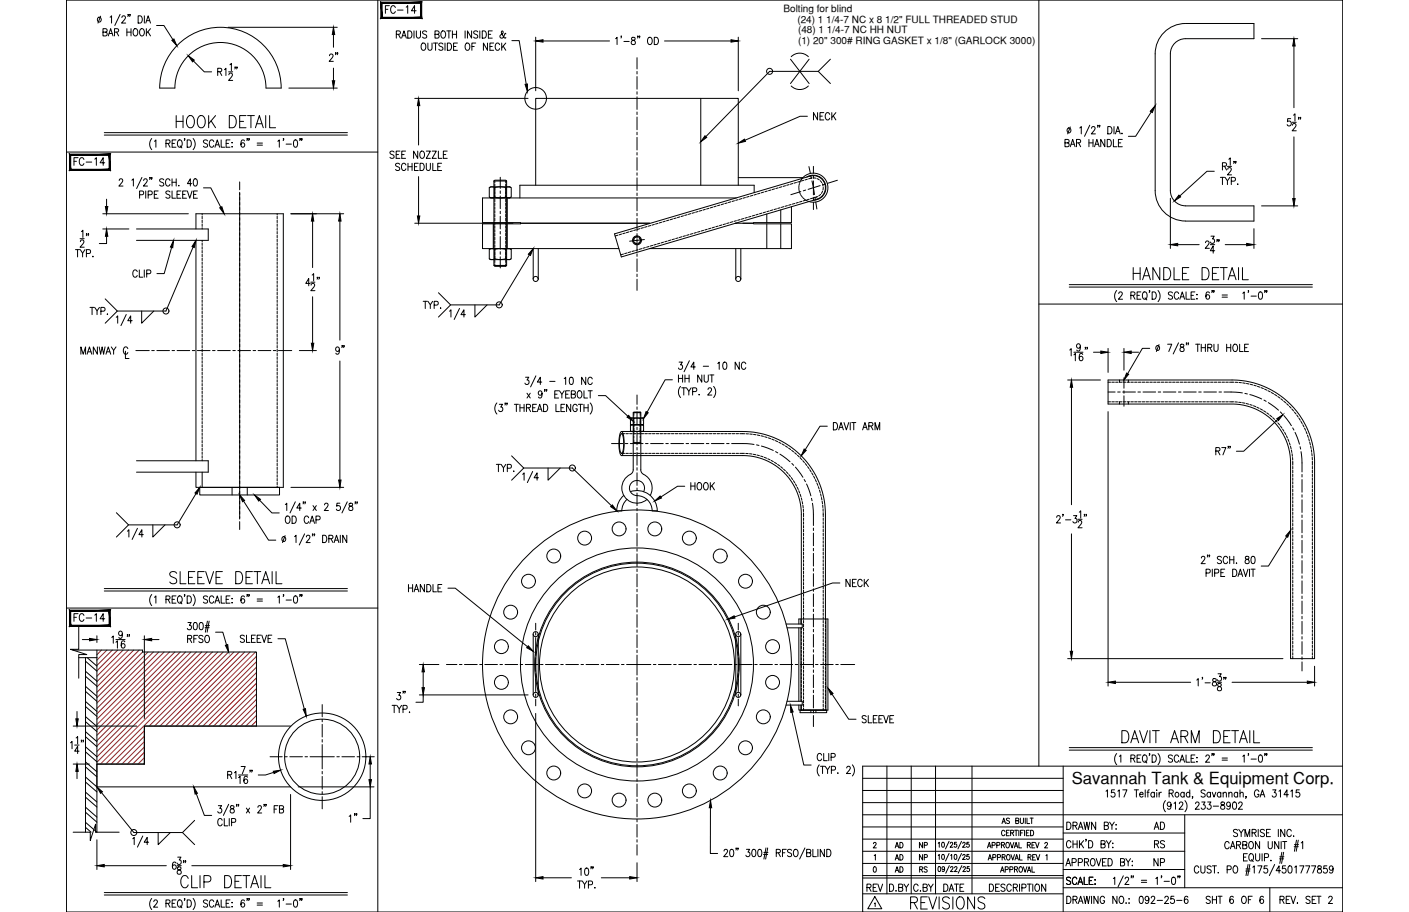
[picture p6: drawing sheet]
<svg xmlns="http://www.w3.org/2000/svg" width="432mm" height="279mm" viewBox="0 0 432 279" stroke-linecap="round" stroke-linejoin="round" font-family="sans-serif">
<defs><g id="words">
<g font-size="7.5">
<text x="342.9" y="229">DAVIT ARM DETAIL</text>
<text x="278.3" y="279.8">REVISIONS</text>
</g>
<g font-size="7.1">
<text x="53.3" y="40.2">HOOK DETAIL</text>
<text x="346.4" y="86.8">HANDLE DETAIL</text>
<text x="51.2" y="179.9">SLEEVE DETAIL</text>
<text x="54.7" y="273">CLIP DETAIL</text>
</g>
<text font-size="6.2" x="104.8" y="20.1" transform="rotate(-90 104.8 20.1)">2&quot;</text>
<g font-size="5.7">
<text x="117.1" y="5.3">FC-14</text>
<text x="248.4" y="38.1">NECK</text>
<text x="21.9" y="51.9">FC-14</text>
<text x="102" y="109.7">9&quot;</text>
<text x="21.9" y="191.6">FC-14</text>
<text x="352.8" y="255.4">AD</text>
<text x="264.9" y="274.5">REV</text>
<text x="288.2" y="274.5">DATE</text>
</g>
<g font-size="5.3">
<text x="39.9" y="86.1">CLIP</text>
<text x="128.8" y="95.6">TYP.</text>
<text x="24" y="109.7">MANWAY C</text>
<text x="211" y="151.3">HOOK</text>
<text x="124.2" y="182.4">HANDLE</text>
<text x="258.2" y="181">NECK</text>
<text x="72.7" y="197.9">SLEEVE</text>
<text x="263.2" y="222.6">SLEEVE</text>
<text x="110.4" y="253.3" transform="rotate(-90 110.4 253.3)">1&quot;</text>
<text x="352.8" y="261.1">RS</text>
<text x="352.8" y="266.3">NP</text>
<text x="348.2" y="278">092-25-6</text>
<text x="368.7" y="278">SHT 6 OF 6</text>
</g>
<text font-size="5.1" x="328.5" y="240.3">Savannah Tank &amp; Equipment Corp.</text>
<g font-size="4.9">
<text x="273.4" y="261.1">AD</text>
<text x="280.8" y="261.1">NP</text>
<text x="273.4" y="268.5">AD</text>
<text x="280.8" y="268.5">RS</text>
</g>
<g font-size="4.4">
<text x="273.4" y="264.6">AD</text>
<text x="280.8" y="264.6">NP</text>
</g>
<g font-size="3.1">
<text x="240.1" y="3.7">Bolting for blind</text>
<text x="244.4" y="7">(24) 1 1/4-7 NC x 8 1/2&quot; FULL THREADED STUD</text>
<text x="244.6" y="10.2">(48) 1 1/4-7 NC HH NUT</text>
<text x="244.6" y="13.5">(1) 20&quot; 300# RING GASKET x 1/8&quot; (GARLOCK 3000)</text>
</g>
</g></defs>
<!-- layer: 20-300-RFSO -->
<path d="M231.1 59v-2.3h-71.8v3.9M155.4 60.6v7.6M225.6 60.6h-77.7v7.6l51.2 .2M235 65.6v2.6M239.3 64.3v3.9M242.5 63.3v4.9l-17.1 .2M22.3 199.2h21.4v.5h34.9v22.7h-34.4v11.7h-14.5" fill="none" stroke="#000" stroke-width=".31"/>
<!-- layer: CLIP -->
<path d="M226.3 54.4h19.7M41.8 70.1h22v3.5h-22M41.8 141.2h22v3.5h-22M240.9 191.2h5v1.1h-4.7M241.2 214.8h4.7v1.2h-5M89 222.4h-44.8v11.7h-14.5v7h59.3" fill="none" stroke="#000" stroke-width=".31"/>
<!-- layer: 0 -->
<g fill="none" stroke="#000" stroke-width=".31">
<path d="M20.4 0h391.1v279.4h-391.1zM115.8 0v279.4M318.4 0v234.7M20.4 46.6h95.4M318.4 93.2h93.1M20.4 186.3h95.4M264.4 238.4h61.4M271.8 234.7v39.1M279.3 234.7v39.1M286.7 234.7v39.1M297.9 234.7v39.1M325.8 234.7v44.7"/>
<path d="M411.5 234.7h-147.1v44.7M264.4 242.2h61.4M264.4 245.9h61.4M264.4 253.3h61.4M264.4 257.1h61.4M264.4 249.6h147.1M325.8 255.2h37.3M363.1 249.6v22.4M264.4 264.5h61.4M264.4 260.8h98.7M264.4 269h61.4M264.4 268.2h61.4"/>
<path d="M264.4 273.8h61.4M325.8 272h85.7M325.8 266.4h37.3"/>
</g>
<!-- layer: EYERING -->
<g fill="none" stroke="#000" stroke-width=".31">
<path d="M54.4 13.8a18.6 18.6 0 0 1 20.3-4 18.6 18.6 0 0 1 11.5 17.2h-4.7a14 14 0 0 0-14-14 14 14 0 0 0-13.9 14h-4.7a18.6 18.6 0 0 1 5.5-13.2zM194.1 126.4v17.5l-.4 1a5 5 0 0 0-2.7 6.6 4.6 4.6 0 0 0 7.3 1.5M194.1 135.6h2.3M194.2 126.2h2l.2 .2h-2.3zM194.2 126.4v.9M194.2 127.7v.8M194.2 128.9v.7M194.2 130v.8M194.2 131.2v.8M194.2 132.4v.7M194.2 133.5v.8M194.2 134.7v.9"/>
<path d="M196.2 126.4v.9M196.2 127.7v.8M196.2 128.9v.7M196.2 130v.8M196.2 131.2v.8M196.2 132.4v.7M196.2 133.5v.8M196.2 134.7v.9M196.4 126.4v17.5l.3 1a5.3 5.3 0 0 1 3.1 5.1l-.5 1.8M191.2 151.8a6.1 6.1 0 0 0-2.2 4.7h1.6l.5-2.2 1-1.3M197.2 150.6a2.32 2.32 0 0 0-1.2-3.3 2.32 2.32 0 0 0-3.1 1.8 2.32 2.32 0 0 0 2.3 2.7 4.7 4.7 0 0 1 4.7 4.7h1.5a6.2 6.2 0 0 0-8.2-5.9"/>
</g>
<!-- layer: HANDLE -->
<g fill="none" stroke="#000" stroke-width=".31">
<path d="M354 58.4v-41.9a9.3 9.3 0 0 1 9.3-9.3h21v4.7h-21a4.6 4.6 0 0 0-4.6 4.6v41.9M354 58.4a9.3 9.3 0 0 0 9.3 9.3h21v-4.6h-21a4.7 4.7 0 0 1-4.6-4.7M163.4 76.2v9.3M165 76.2v9.3M225.5 76.2v9.3M227 76.2v9.3M163.4 194.3v18.6M165 194.3v18.6M225.5 194.3v18.6M227 194.3v18.6"/>
<circle cx="164.2" cy="85.5" r=".77"/>
<circle cx="226.2" cy="85.5" r=".77"/>
<circle cx="164.2" cy="194.3" r=".77"/>
<circle cx="226.2" cy="194.3" r=".77"/>
<circle cx="164.2" cy="212.9" r=".77"/>
<circle cx="226.2" cy="212.9" r=".77"/>
</g>
<!-- layer: CENTER -->
<g fill="none" stroke="#000" stroke-width=".31">
<path d="M195.2 17.7v3.4M195.2 21.9v.8M195.2 23.5v3.8M195.2 28.1v.8M195.2 29.7v3.8M195.2 34.3v.8M195.2 35.9v3.9M73.4 55.7v2.4M73.4 58.9v100.1M153.3 54.3v3.4M153.3 58.5v.8M195.2 40.5v.8"/>
<path d="M195.2 42.1v3.9M195.2 46.7v.8M195.2 48.3v3.9M195.2 52.9v.8M195.2 54.5v3.9M195.2 59.1v.8M245.4 58.7l-3 .9M246.9 58.2l-.7 .3M247.9 51l.4 2.1M248.5 53.9l.2 .8M248.8 55.4l.8 4.2M249.3 51v2.1"/>
<path d="M249.3 53.8v.8M249.3 55.4v4.3M251.4 56.9l-3.7 1.1M252.8 56.4l-.7 .2M256.6 55.2l-3 1M153.3 60v3.9M153.3 64.7v.8M153.3 66.3v3.8M153.3 70.9v.8M153.3 72.5v3.8M153.3 77.1v.8M153.3 78.7v3.4"/>
<path d="M195.2 60.7v3.9M195.2 65.3v.8M195.2 66.9v3.9M195.2 71.6v.7M195.2 73.1v3.9M195.2 77.8v.7M195.2 79.3v3.9M197.5 73.4l-4.5 .5M249.3 60.5v.7M249.3 62v2.2M249.7 60.4l.2 .8M250 61.9l.3 2.1"/>
<path d="M195.2 84v.8M195.2 85.5v3.5M41.6 107.4h4.1M46.5 107.4h.8M48.1 107.4h3.8M52.7 107.4h.8M54.3 107.4h3.8M58.9 107.4h.8M60.5 107.4h3.9M65.1 107.4h.8M66.7 107.4h3.9M71.4 107.4h.7"/>
<path d="M72.9 107.4h3.9M77.6 107.4h.7M79.1 107.4h3.9M83.8 107.4h.7M85.3 107.4h4.1M344.4 115.7v3.2M344.4 119.7v.8M187.4 135.9h3.4M191.6 135.9h.8M193.2 135.9h3.9M195.2 121v2.9M195.2 124.7v.7"/>
<path d="M195.2 126.2v3.9M195.2 130.9v.7M195.2 132.4v3.9M195.2 137.1v.8M195.2 138.6v3.9M197.8 135.9h.8M199.4 135.9h3.9M204 135.9h.8M205.6 135.9h3.9M210.2 135.9h.8M211.8 135.9h3.9M216.5 135.9h.7"/>
<path d="M218 135.9h3.9M222.7 135.9h.7M224.2 135.9h4.8l2.1 .3M231.8 136.3l.8 .2M233.3 136.7l3.7 1.3M237.7 138.4l.7 .3M239 139.1l3.1 2.4M339.6 120.1h2.1M342.5 120.1h.8M344.1 120.1h3.9M344.4 121.3v3.2M348.7 120.1h.8"/>
<path d="M350.3 120.1h3.9M354.9 120.1h.8M356.5 120.1h3.9M361.1 120.1h.8M362.7 120.1h3.9M367.3 120.1h.8M368.9 120.1h3.9M373.6 120.1h.7M375.1 120.1l5.6 .3M381.5 120.5l.8 .2M383 120.9l3.7 1.3M387.4 122.6l.6 .4"/>
<path d="M388.7 123.3l3.1 2.4M392.4 126.2l.5 .5M393.4 127.3l2.4 3.1M396.2 131.1l.3 .7M396.9 132.5l1.3 3.6M398.4 136.8l.2 .8M398.7 138.4l.3 6.2M73.4 159.8v2.4M195.2 143.3v.8M195.2 144.8v3.9M195.2 149.5v.8M195.2 151v3.9"/>
<path d="M195.2 155.7v.8M195.2 157.2v3.9M242.7 142l.5 .6M243.8 143.1l2.3 3.1M246.4 146.9l.4 .7M247.2 148.3l1.3 3.6M248.7 152.7l.2 .7M249 154.2l.2 2.1 .1 4.7M399 145.4v.7M399 146.9v3.9M399 151.6v.7M399 153.1v3.9"/>
<path d="M399 157.8v.8M399 159.3v3.9M195.2 161.9v.8M195.2 163.5v3.8M195.2 168.1v.8M195.2 169.7v3.8M195.2 174.3v.8M195.2 175.9v3.9M249.3 161.8v.7M249.3 163.3v3.9M249.3 168v.8M249.3 169.5v3.9"/>
<path d="M249.3 174.2v.8M249.3 175.7v3.9M399 164v.8M399 165.5v3.9M399 170.2v.8M399 171.7v3.9M399 176.4v.8M399 177.9v3.9M164.2 190.9v2.1M164.2 193.8v.7M164.2 195.3v3.9M164.2 200v.8"/>
<path d="M195.2 180.5v.8M195.2 182.1v3.9M195.2 186.8v.7M195.2 188.3v3.9M195.2 193v.7M195.2 194.5v3.9M195.2 199.2v.7M226.3 190.9v2.1M226.3 193.8v.7M226.3 195.3v3.9M226.3 200v.8M249.3 180.4v.8"/>
<path d="M249.3 181.9v3.9M249.3 186.6v.8M249.3 188.2v3.8M249.3 192.8v.8M249.3 194.4v3.8M249.3 199v.8M399 182.6v.8M399 184.2v3.8M399 188.8v.8M399 190.4v3.8M399 195v.8M399 196.6v3.8"/>
<path d="M98.7 215.9v3.7M136.8 203.6h3.2M140.8 203.6h.8M142.3 203.6h3.9M147 203.6h.8M148.6 203.6h3.8M153.2 203.6h.8M154.8 203.6h3.8M159.4 203.6h.8M161 203.6h3.8M164.2 201.5v4.2M164.2 206.4v.8"/>
<path d="M164.2 208v3.9M164.2 212.6v.8M164.2 214.2v2M165.6 203.6h.8M167.2 203.6h3.9M171.8 203.6h.8M173.4 203.6h3.9M178.1 203.6h.7M179.6 203.6h3.9M184.3 203.6h.7M185.8 203.6h3.9M190.5 203.6h.7"/>
<path d="M192 203.6h7.5M195.2 200.7v6.1M195.2 207.6v.7M195.2 209.1v3.9M195.2 213.8v.7M195.2 215.3v3.9M195.2 220v.8M200.2 203.6h.8M201.8 203.6h3.9M206.4 203.6h.8M208 203.6h3.9M212.7 203.6h.7"/>
<path d="M214.2 203.6h3.9M218.9 203.6h.7M220.4 203.6h3.9M225.1 203.6h.7M226.3 201.5v4.2M226.3 206.4v.8M226.3 208v3.9M226.3 212.6v.8M226.3 214.2v2M226.6 203.6h3.9M231.3 203.6h.8M232.8 203.6h3.9"/>
<path d="M237.5 203.6h.8M239 203.6h3.9M243.7 203.6h.8M245.3 203.6h3.8M249.3 200.6v3.8M249.3 205.2v.8M249.3 206.8v3.9M249.3 211.4v.8M249.3 213v3.9M249.3 217.6v.8M249.3 219.2v3.4M249.9 203.6h.8"/>
<path d="M251.5 203.6h3.8M256.1 203.6h.8M257.7 203.6h4.2M399 201.2v.8M399 202.8v2.7M82.8 231.8h3.7M87.2 231.8h.8M88.8 231.8h3.9M93.5 231.8h.7M95 231.8h7.4M98.7 220.4v.7M98.7 221.9v3.9"/>
<path d="M98.7 226.6v.8M98.7 228.1v7.4M98.7 236.3v.8M98.7 237.9v3.8M103.2 231.8h.8M104.8 231.8h3.8M109.4 231.8h.8M111 231.8h3.7M195.2 221.5v3.9M195.2 226.2v.8M195.2 227.8v3.8M195.2 232.4v.8"/>
<path d="M195.2 234v3.8M195.2 238.6v.8M98.7 242.5v.8M98.7 244.1v3.7M195.2 240.2v3.8M195.2 244.8v.8M195.2 246.4v3.9M195.2 251v.8M195.2 252.6v3.9M195.2 257.2v.8M195.2 258.8v3.2"/>
</g>
<!-- layer: DIM -->
<g fill="none" stroke="#000" stroke-width=".31">
<path d="M30.8 5l-.8 2.1M31.6 9.8l1-.1 .1-.7-1.1-.2v2.2l1.1-.2 .1-.5-.4-.5M33.2 11l.7-2.2 .7 2.2M33.5 10.3h.9M33.7 5.3l.5-.5v2.3M35.1 9.8l1.1-.1 .2-.3-.2-.5-1.1-.1v2.2M35.7 9.8l.7 1.2M36.8 4.4l-1.6 3.4M37.4 5.4l.3-.6h.4l.3 .5-.2 .7-.9 1.1h1.2M38.9 8.8v2.2M38.9 9.8h1.3M39.3 4.5h-.1h.1l-.1 .6"/>
<path d="M39.9 4.5h-.2h.2l-.2 .6M40.2 8.8v2.2M41.1 8.9l.2-.1a1.13 1.13 0 0 1 1 1.1 1.13 1.13 0 0 1-1 1.1 1.41 1.41 0 0 1-.2-2.1zM42.3 4.8a1.13 1.13 0 0 1 1.3 1.2 1.13 1.13 0 0 1-1.3 1.1zM43.1 8.9l.2-.1a1.13 1.13 0 0 1 1 1.1 1.13 1.13 0 0 1-1 1.1 1.41 1.41 0 0 1-.2-2.1zM44.2 4.8v2.3M44.7 7.1l.7-2.3 .7 2.3M44.9 8.8v2.2M45 6.3h.8M45.3 9.7l.8 1.3M46.1 8.8l-1.2 1.5M48 7.8h2.2l2.8 4.3"/>
<path d="M59.3 18.7l3.3 3.3h2.3M69.9 8.4h33.5M70.5 19.8l.4-.4v2.3M102.2 10.6v3.9M121.5 10.5l1-.1 .2-.3-.2-.5-1-.1v2.2M122.1 10.5l.6 1.2M123.1 11.7l.7-2.2 .7 2.2M123.4 10.9h.8M125 9.5a1.13 1.13 0 0 1 1.3 1.1 1.13 1.13 0 0 1-1.3 1.1zM126.9 9.5v2.2M127.6 9.5v1.5l.5 .7 .7-.3 .1-1.9M129.4 13.3l.2-.1a1.13 1.13 0 0 1 .9 1.1 1.13 1.13 0 0 1-.9 1.1 1.43 1.43 0 0 1-.2-2.1z"/>
<path d="M130.8 9.8l-.5-.3-.8 .3 .1 .4 1.2 .8v.4l-.5 .3-.8-.3M131.1 13.2v1.6l.6 .6 .6-.3 .1-1.9M132.8 13.2h1.3M133.3 10.5l1.1-.1 .2-.3-.2-.5-1.1-.1v2.2l1.2-.2 .1-.6-.5-.4M133.5 13.2v2.2M135.5 9.6l.2-.1a1.13 1.13 0 0 1 .9 1.1 1.13 1.13 0 0 1-.9 1.1 1.41 1.41 0 0 1-.2-2.1zM135.7 13.5l-.4-.3-.8 .3 .2 .5 .9 .5 .1 .3v.3l-.4 .3-.8-.3M136.4 13.2v2.2M136.9 9.5h1.3M137.1 13.2a1.13 1.13 0 0 1 1.3 1.1 1.13 1.13 0 0 1-1.3 1.1zM137.6 9.5v2.2M138.6 9.5v2.2"/>
<path d="M138.6 10.5h1.3M139 14.2h.7M139.9 9.5v2.2M140.2 13.2h-1.2v2.2h1.2M142.5 9.5v2.2M142.9 13.3l.2-.1a1.13 1.13 0 0 1 .9 1.1 1.13 1.13 0 0 1-.9 1.1 1.43 1.43 0 0 1-.2-2.1zM144.5 9.5v2.2l-1.2-2.2v2.2M144.6 14.2h.7M145.8 13.2h-1.2v2.2M146.4 9.8l-.4-.3-.8 .3 .1 .5 .9 .4 .2 .3v.4l-.4 .3-.8-.3M147 9.5v2.2M147.8 9.5a1.12 1.12 0 0 1 1.3 1.1 1.12 1.12 0 0 1-1.3 1.1z"/>
<path d="M149.4 13.2v2.2l-1.3-2.2v2.2M149.7 10.5h.7M150.1 14.2h.8M150.9 9.5h-1.2v2.2h1.2M151.3 13.2h-1.2v2.2h1.2M153.1 13.7a.7 .7 0 0 0-.8-.5 .7 .7 0 0 0-.5 .8v.6a.7 .7 0 0 0 .5 .8 .7 .7 0 0 0 .8-.5M153.8 13.2v2.2M154.2 14.1l.8 1.3M155 10.4l-.2-.2-.9 1.5h-.3l-.4-.4 .1-.5 .9-.8-.3-.5-.3 .3 .3 .8 .7 1 .3 .1 .1-.2M155 13.2l-1.2 1.5M156.9 12.4h2.2l2.2 13.4M164.2 11.4v16.4"/>
<path d="M166.4 12.6h20.4M188.7 11.9l.4-.5v2.3M190.5 11.1h-.2h.2l-.2 .5M191.2 12.7h1.6M193.6 11.5v.7a.89 .89 0 0 1 .9 .4 .89 .89 0 0 1 0 .9 .72 .72 0 0 1-1.1-.4 .72 .72 0 0 1 1-.8l.2-.6a.66 .66 0 0 0-1-.2zM195.5 11.1h-.2h.2l-.2 .5M196.1 11.1h-.2h.2l-.2 .5M198.8 11.5l.2-.1a1.13 1.13 0 0 1 .9 1.1 1.13 1.13 0 0 1-.9 1.2 1.43 1.43 0 0 1-.2-2.2zM200.5 11.4a1.13 1.13 0 0 1 1.3 1.1 1.13 1.13 0 0 1-1.3 1.2zM203.6 12.6h20.4M226.3 11.4v16.4M242.3 18.1l5.7 7.5"/>
<path d="M242.5 17.4a3.7 3.7 0 0 1 5.2 0M248 18.1l-5.7 7.5M254.5 18.1l-3.7 3.8M386.6 11.9h11.1M396.5 14.1v18.9M66.7 22l1.1-.1 .2-.4-.2-.5-1.1-.1v2.2M67.3 22l.7 1.1M68.8 21.3l.4-.4v2.2M70.1 22h1.2M70.1 22.9l.4-.5 .6 .1 .1 .3-.2 .8-.9 1h1.2M72.1 20.6h-.2h.2l-.2 .5M72.7 20.6h-.2h.2l-.2 .5"/>
<path d="M88.5 27h14.9M102.2 20.9v3.8M127.1 30.1h34.7M128.3 32.4v12M242.5 26.3a3.7 3.7 0 0 0 5.2 0M247.4 35.6h-2.2l-16.9 7.4M250.8 21.9h-14.9l-19.6 19.9M250.8 21.9l3.7 3.7M328 38.9l-.8 2.1M330.9 39.2l.5-.4v2.2M334 38.4l-1.6 3.4M334.5 39.3l.4-.5 .5 .1 .2 .3-.3 .7-.9 1.1h1.3"/>
<path d="M336.5 38.5h-.2h.2l-.2 .5M337.1 38.5h-.2h.2l-.2 .5M339.5 38.8a1.13 1.13 0 0 1 1.3 1.1 1.13 1.13 0 0 1-1.3 1.1zM341.4 38.8v2.2M352.8 34.3l-4.8 7.5h-2.2M395.5 36.3h-.9l-.1 1a.7 .7 0 0 1 1.1 0 .7 .7 0 0 1-.1 1.1 .7 .7 0 0 1-1-.2M396 37.5h1.3M396.1 38.4l.4-.6h.3l.4 .5-.3 .7-.9 1.1h1.3M396.4 35.3l.5-.4v2.2M398.1 36h-.2h.2l-.2 .6M398.6 36h-.2h.2l-.2 .6M32 41.4h74.5"/>
<path d="M32 40.6h74.5M36.5 55.3l.4-.5h.4l.3 .4-.3 .7-.9 1.1h1.3M40.4 55.2l.5-.4v2.2M42.8 59.7l1.1-.1 .1-.4-.1-.6-1.1-.1v2.2M43.5 54.4l-1.6 3.4M44 55.3l.4-.5h.4l.3 .4-.2 .7-1 1.1h1.3M44.7 58.5v2.2M45.4 59.7l1.1-.1 .2-.4-.2-.6-1.1-.1v2.2M46 54.5h-.2h.2l-.2 .5M46.5 42.4a2.58 2.58 0 0 0 0 3.4M46.6 54.5h-.2h.2l-.2 .5M47.3 59.6h.7"/>
<path d="M47.3 43.3l.5-.4v2.2M48.5 58.5h-1.2v2.2h1.2M50.2 55.1l-.5-.3-.8 .3 .2 .5 1 .6-.1 .7-.6 .1-.5-.3M50.9 43.9l1-.1 .2-.3-.2-.5-1-.1v2.2M51.5 43.9l.6 1.2M52.1 55.3a.7 .7 0 0 0-.8-.5 .7 .7 0 0 0-.6 .8v.6a.7 .7 0 0 0 .6 .8 .7 .7 0 0 0 .8-.5M52.1 58.8l-.5-.3-.8 .3 .1 .4 1.2 .9v.3l-.5 .3-.8-.3M52.7 58.5v2.2h1.1M52.7 54.8v2.2M52.7 55.8h1.3M52.7 43.9h.8M53.9 42.9h-1.2v2.2h1.2"/>
<path d="M54 54.8v2.2M54.3 59.6h.7M54.7 43l.2-.1a1.14 1.14 0 0 1 1 1.1 1.14 1.14 0 0 1-1 1.1 1.43 1.43 0 0 1-.2-2.1zM54.8 56.8v.2zM55.2 44.7l.5 .6M55.4 58.5h-1.1v2.2h1.1M56 59.6h.7M56.6 42.5h-.1h.1l-.1 .6M57.2 58.5h-1.2v2.2h1.2M57.4 42.9a1.13 1.13 0 0 1 1.3 1.1 1.13 1.13 0 0 1-1.3 1.1zM57.4 58.5l.7 2.2 .8-2.2M58.8 56.3h-1.4l.9-1.5v2.2"/>
<path d="M59.2 42.4a2.58 2.58 0 0 1 0 3.4M59.3 59.6h.7M59.5 54.9l.5-.1a1.42 1.42 0 0 1 0 2.2h-.2a1.56 1.56 0 0 1-.3-2.1zM60.5 58.5h-1.2v2.2h1.2M62.4 57.6h2.2l3.1 5.9M63.6 43.2l-.4-.3-.9 .3 .2 .5 1 .6 .1 .5-.4 .3-.9-.3M65.5 43.4a.7 .7 0 0 0-.8-.5 .7 .7 0 0 0-.5 .8v.6a.7 .7 0 0 0 .5 .8 .7 .7 0 0 0 .8-.5M65.9 45.1l.7-2.2 .7 2.2M66.1 44.4h1M67.8 42.9v2.2h1.1M69.3 43.9h.7M70.5 42.9h-1.2v2.2h1.2"/>
<path d="M71.1 43.6v.2zM71.1 44.9v.2zM74.9 43.2l-.5-.3a1.29 1.29 0 0 0 .1 2.2 .65 .65 0 0 0 .5-.9 .65 .65 0 0 0-1.1-.2l-.1 .4M75.8 42.5h-.2h.2l-.2 .6M76.4 42.5h-.2h.2l-.2 .6M78.8 43.8h1.6M78.8 44.5h1.6M85.1 43.3l.5-.4v2.2M87 42.5h-.2h.2l-.2 .6M87.7 44.2h1.6M90.2 43l.5-.1a1.41 1.41 0 0 1 0 2.2h-.2a1.58 1.58 0 0 1-.3-2.1zM92 42.5h-.2h.2l-.2 .6"/>
<path d="M92.6 42.5h-.2h.2l-.2 .6M120.8 46.6l-.5-.3-.6 .1-.1 .6 1 .6 .2 .6-.5 .3-.8-.3M121.4 47.3h.7M122.5 50.3l-.5-.3-.8 .3 .1 .5 1.2 .8v.3l-.5 .3-.8-.3M122.6 46.3h-1.2v2.2h1.2M123.1 47.3h.7M124.3 46.3h-1.2v2.2h1.2M124.4 50.5a.7 .7 0 0 0-.8-.5 .7 .7 0 0 0-.6 .9v.5a.7 .7 0 0 0 .6 .8 .7 .7 0 0 0 .8-.5M125 50v2.2M125 51.1h1.3M126.3 50v2.2M127 51.1h.7"/>
<path d="M128 46.3v2.2l-1.3-2.2v2.2M128.2 50h-1.2v2.2h1.2M128.3 54.1v12.1M128.7 50a1.13 1.13 0 0 1 1.3 1.1 1.13 1.13 0 0 1-1.3 1.1zM129 46.4l.2-.1a1.13 1.13 0 0 1 .9 1.1 1.13 1.13 0 0 1-.9 1.1 1.43 1.43 0 0 1-.2-2.1zM130.6 46.3h1.3l-1.3 2.2h1.3M130.6 50v1.6a.62 .62 0 0 0 .7 .6 .62 .62 0 0 0 .6-.6v-1.6M132.4 46.3h1.3l-1.3 2.2h1.3M132.6 50v2.2h1.1M134.2 51.1h.7M134.3 46.3v2.2h1.1M135.3 50h-1.1v2.2h1.1"/>
<path d="M135.9 47.3h.7M137.1 46.3h-1.2v2.2h1.2M326.4 43.8l1.1-.1 .1-.8-1.2-.2v2.3l1.2-.3v-.5l-.4-.4M328 45l.7-2.3 .8 2.3M328.3 44.2h.9M329.9 43.8l1.1-.1 .1-.8-1.2-.2v2.3M330.5 43.8l.7 1.2M333.7 42.7v2.3M333.7 43.8h1.3M335 42.7v2.3M335.4 45l.7-2.3 .8 2.3M335.7 44.2h.9"/>
<path d="M338.6 42.7v2.3l-1.3-2.3v2.3M339.3 42.7a1.13 1.13 0 0 1 1.3 1.1 1.13 1.13 0 0 1-1.3 1.2zM341.2 42.7v2.3h1.1M341.8 41l.8-2.2 .7 2.2M342.1 40.3h.9M342.8 43.8h.7M343.8 40.8v.2zM343.9 42.7h-1.1v2.3h1.1M372.1 52.5h-2.2l-8.4 7.5M374 54.3h1.3M374.6 50.9l1.1-.1 .2-.3-.2-.5-1.1-.2v2.3M374.6 54.3v2.3"/>
<path d="M375.3 50.9l.6 1.2M375.4 54.3l.8 1.1v1.2M376.2 51h1.2M376.3 51.9l.3-.5h.4l.3 .4-.2 .7-.9 1.1h1.2M376.6 48.8l.4-.4v2.2M376.9 54.3l-.7 1.1M377.3 55.5l1.1-.1 .1-.9-1.2-.2v2.3M378.2 49.5h-.1h.1l-.1 .6M378.8 49.5h-.2h.2l-.2 .6M379.3 56.3v.3zM396.5 41.9v18.9M23.1 76.5h1.3"/>
<path d="M23.8 76.5v2.2M24.5 73.1h1.3M24.6 76.5l.7 1.1v1.1M24.6 74l.4-.5 .5 .1 .2 .3-.3 .8-.9 1h1.3M25 71l.4-.5v2.2M26 76.5l-.7 1.1M26.5 77.7l1.1-.1 .1-.4-.1-.6-1.1-.1v2.2M26.6 71.7h-.2h.2l-.2 .5M27.2 71.7h-.2h.2l-.2 .5M28.5 78.5v.2zM31.5 65.5h26.2M31.5 70.1h8"/>
<path d="M32.7 72.4v2.2h-2.3M32.7 61v2.3M52.6 75.8l-2.3 8h-2.2M59.2 75.7l-8.3 19.6h-14.9M89.2 65.5h16.1M95.8 67.7v14.3M104.2 67.7v36.5M127.1 68.4h30.1M162.2 78.1l-9.2 15.3h-14.9l-3.7 3.7M358.7 60.7v15.4M360.9 75h6.6M369.4 74.4l.4-.6 .6 .1 .1 .4-.2 .7-.9 1.1h1.2"/>
<path d="M370.9 75h1.4M371.1 72.3h1l-.5 .9a.67 .67 0 0 1 .5 1 .67 .67 0 0 1-1.2-.1M372.3 76.8h-1.4l.9-1.5v2.3M373.1 73.5h-.2h.2l-.2 .5M373.6 73.5h-.2h.2l-.2 .5M375.5 75h6.6M384.3 70.1v6M386.6 63.1h11.1M27.6 94.2h1.3M28.2 94.2v2.2M29 94.2l.7 1v1.2M30.5 94.2l-.8 1"/>
<path d="M30.9 95.3l1.1-.1 .2-.3-.2-.6-1.1-.1v2.2M32.2 91.6l3.8 3.7-3.8 3.7M32.9 96.2v.2zM35.6 97.2l.5-.4v2.2M38.7 96.4l-1.6 3.4M40.5 98.3h-1.3l.8-1.5v2.2M43.4 95.3v3.7l3.7-3.7M95.1 86.8h-1.4l.9-1.5v2.3M95.3 86.4h1.2M95.3 87.4l.4-.6h.4l.3 .4-.2 .8-.9 1h1.2M95.7 84.3l.4-.5v2.3M95.8 90.9v14.3"/>
<path d="M97.3 85h-.1h.1l-.1 .5M97.9 85h-.2h.2l-.2 .5M140.8 94.5l-1.6 3.4M142.6 96.4h-1.3l.9-1.5v2.2M145.5 93.4v3.7l3.8-3.7M327.7 87.9h74.5M327.7 87.2h74.5M342.2 89a2.57 2.57 0 0 0 0 3.4M342.9 90l.3-.6h.4l.3 .5-.2 .7-.9 1.1h1.2M346.6 90.5l1-.1 .1-.8-1.1-.2v2.3M347.2 90.5l.6 1.2M348.5 90.5h.7"/>
<path d="M349.6 89.4h-1.1v2.3h1.1M350.5 89.5l.1-.1a1.14 1.14 0 0 1 1 1.2 1.14 1.14 0 0 1-1 1.1 1.45 1.45 0 0 1-.1-2.2zM350.9 91.2l.6 .7M352.4 89.1h-.2h.2l-.2 .5M353.1 89.4a1.13 1.13 0 0 1 1.3 1.2 1.13 1.13 0 0 1-1.3 1.1zM354.9 89a2.57 2.57 0 0 1 0 3.4M359.3 89.7l-.4-.3-.8 .3 .1 .6 1 .5 .1 .6-.4 .3-.8-.3M361.2 90a.7 .7 0 0 0-.8-.6 .7 .7 0 0 0-.5 .9v.5a.7 .7 0 0 0 .5 .9 .7 .7 0 0 0 .8-.6M361.6 91.7l.7-2.3 .7 2.3M361.8 90.9h1M363.5 89.4v2.3h1.1M365 90.5h.7"/>
<path d="M366.2 89.4h-1.2v2.3h1.2M366.8 90.2v.2zM366.8 91.5v.2zM370.6 89.7l-.5-.3a1.3 1.3 0 0 0 .1 2.3 .66 .66 0 0 0 .5-1 .66 .66 0 0 0-1.1-.1l-.1 .3M371.5 89.1h-.2h.2l-.2 .5M372.1 89.1h-.2h.2l-.2 .5M374.5 90.4h1.7M374.5 91h1.7M380.9 89.9l.4-.5v2.3M382.7 89.1h-.2h.2l-.2 .5M383.4 90.7h1.6M385.9 89.5l.5-.1a1.44 1.44 0 0 1 0 2.3h-.2a1.58 1.58 0 0 1-.3-2.2z"/>
<path d="M387.7 89.1h-.2h.2l-.2 .5M388.3 89.1h-.2h.2l-.2 .5M91.7 107.4h5.3M104.2 110.6v36.5M161.1 115.6h1l-.6 .8a.68 .68 0 0 1 .6 1.1 .68 .68 0 0 1-1.2-.1M164.2 115.1l-1.6 3.4M166 117.1h-1.3l.9-1.5v2.2M167 119.4h-.2h.2l-.2 .5M167.6 119.4h-.2h.2l-.2 .5M168.5 116.8h1.6M171.2 119.7h-1.2v2.2h1.2M171.5 119.7l.7 1.1v1.1"/>
<path d="M172.9 116l.5-.4v2.2M172.9 119.7l-.7 1.1M174.5 119.7h-1.1v2.2h1.1M174.7 115.7l.5-.1a1.42 1.42 0 0 1 0 2.2h-.2a1.62 1.62 0 0 1-.3-2.1zM177.2 119.8l.2-.1a1.13 1.13 0 0 1 1 1.1 1.13 1.13 0 0 1-1 1.1 1.41 1.41 0 0 1-.2-2.1zM179 119.7v2.2h1M179.5 115.6v2.2l-1.3-2.2v2.2M180.2 119.7h1.3M180.9 119.7v2.2M181.5 116.1a.7 .7 0 0 0-.8-.5 .7 .7 0 0 0-.6 .8v.5a.7 .7 0 0 0 .6 .9 .7 .7 0 0 0 .8-.5M206.1 116.4h-2.3l-5.5 9.9M207.9 114.9v2.2"/>
<path d="M207.9 115.9h1.3M208.1 110.9h1l-.5 .9a.68 .68 0 0 1 .5 1 .68 .68 0 0 1-1.2-.1M208.6 118.4a2.57 2.57 0 0 0 0 3.4M208.9 118.8h1.3M209.2 114.9v2.2M209.6 118.8v2.2M209.9 115.9h1.3M209.9 114.9v2.2M210.4 118.8l.7 1.1v1.1M211.2 114.9v2.2M211.3 110.5l-1.7 3.4M211.8 118.8l-.7 1.1"/>
<path d="M212.3 120l1.1-.1 .1-.4-.1-.6-1.1-.1v2.2M213.1 112.4h-1.4l.9-1.5v2.3M215.1 114.9v2.2l-1.3-2.2v2.2M215.5 112.2h1.6M215.8 114.9v1.6l.5 .6 .7-.3 .1-1.9M217 119.3l.3-.5h.4l.4 .4-.3 .8-.9 1h1.2M217.5 114.9h1.3M218.1 114.9v2.2M218.7 118.4a2.57 2.57 0 0 1 0 3.4M220 111.4l.4-.5v2.3M221.8 111l.4-.1a1.38 1.38 0 0 1 0 2.3h-.2a1.56 1.56 0 0 1-.2-2.2zM226.6 110.9v2.3l-1.3-2.3v2.3"/>
<path d="M228.6 111.5a.7 .7 0 0 0-.9-.6 .7 .7 0 0 0-.5 .9v.5a.7 .7 0 0 0 .5 .9 .7 .7 0 0 0 .9-.6M327.2 116.4h10M327.8 107.2l.5-.4v2.2M328.4 118.6v36M329.1 108.7l.4-.4v2.2M329.1 107.9h2.8M331.1 106a.6 .6 0 0 1-.8 .5 .6 .6 0 0 1-.3-.9 .6 .6 0 0 1 1 0l.1 .4a1.08 1.08 0 0 1-.8 1.5l-.3-.3M331.8 108.6l-.5-.3a1.32 1.32 0 0 0 0 2.2 .65 .65 0 0 0 .6-.9 .65 .65 0 0 0-1.1-.1l-.1 .3M332.7 106.5h-.2h.2l-.2 .5M333.2 106.5h-.1h.1l-.1 .5M335.1 107.9h2.3M339.6 106.7v7.4"/>
<path d="M344.4 106.7v6.7M346.7 107.9h2.2M352.3 106.7h-2.2l-4.5 7.8M355.2 105.6l-.8 2.1M357.8 105.5h1.3l-.9 2.2M361.2 105l-1.7 3.4M361.8 105.6v.6a.9 .9 0 0 1 .9 .4 .9 .9 0 0 1 0 1 .73 .73 0 0 1-1.1-.5 .73 .73 0 0 1 .9-.8l.3-.5a.66 .66 0 0 0-1-.2zM363.7 105.1h-.2h.2l-.2 .6M364.2 105.1h-.1h.1l-.1 .6M366.4 105.5h1.3M367.1 105.5v2.2M368.1 105.5v2.2"/>
<path d="M368.1 106.5h1.3M369.4 105.5v2.2M370.1 106.5l1.1-.1 .1-.7-1.2-.2v2.2M370.8 106.5l.6 1.2M372 105.5v1.5l.6 .7a.64 .64 0 0 0 .7-.7v-1.5M375.9 106.5h1.3M375.9 105.5v2.2M377.2 105.5v2.2M378.2 105.6l.2-.1a1.14 1.14 0 0 1 .9 1.1 1.14 1.14 0 0 1-.9 1.1 1.44 1.44 0 0 1-.2-2.1zM379.9 105.5v2.2h1.1M381.4 106.5h.7M382.6 105.5h-1.2v2.2h1.2"/>
<path d="M152.3 123.4a2.57 2.57 0 0 0 0 3.5M153 123.9h1l-.5 .8a.68 .68 0 0 1 .5 1.1 .68 .68 0 0 1-1.2-.1M154.9 123.5h-.2h.2l-.2 .6M155.4 123.5h-.1h.1l-.1 .6M156.8 139.7l3.7 3.7-3.7 3.7M157.6 123.9h1.3M158.2 123.9v2.2M159.3 123.9v2.2M159.3 124.9h1.3M160.6 123.9v2.2M161.3 124.9l1.1-.1 .2-.3-.2-.5-1.1-.1v2.2M161.5 120.5l1 1.4"/>
<path d="M162 124.9l.6 1.2M162.5 120.5l-1 1.4M163.2 124.9h.8M164.4 123.9h-1.2v2.2h1.2M164.7 126.1l.7-2.2 .7 2.2M165 125.3h.8M166.1 120.5a.64 .64 0 0 1-1 .4 .64 .64 0 0 1 .1-1.1l.3-.1a1.21 1.21 0 0 1 .7 1.2 1.21 1.21 0 0 1-.8 1l-.4-.3M166.6 123.9a1.13 1.13 0 0 1 1.3 1.1 1.13 1.13 0 0 1-1.3 1.1zM170 120.8h.7M170.4 123.9v2.2h1.1M171.9 124.9h.7M173.1 123.9h-1.2v2.2h1.2"/>
<path d="M173.4 120.8h.7M174.9 123.9v2.2l-1.3-2.2v2.2M175.1 120.8l1.1-.1 .1-.8-1.2-.2v2.2l1.2-.2v-.5l-.4-.4M176.9 124.4a.7 .7 0 0 0-.8-.5 .7 .7 0 0 0-.6 .8v.5a.7 .7 0 0 0 .7 .9 .7 .7 0 0 0 .7-.9h-.5M177.2 123.9h1.3M177.9 123.9v2.2M179 124.9h1.2M179 123.9v2.2M180.2 123.9v2.2M180.9 123.4a2.57 2.57 0 0 1 0 3.5M183.4 121.2h2.2l6.8 6.3M214.2 120.8v.2z"/>
<path d="M253.5 130.6h-2.2l-4.5 7.2M255.4 129.5a1.13 1.13 0 0 1 1.3 1.1 1.13 1.13 0 0 1-1.3 1.1zM257 131.7l.7-2.2 .8 2.2M257.3 130.9h.9M258.7 129.5l.7 2.2 .7-2.2M260.6 129.5v2.2M261 129.5h1.3M261.6 129.5v2.2M264.4 131.7l.7-2.2 .7 2.2M264.6 130.9h.9M266.3 130.5l1-.1 .2-.3-.2-.5-1-.1v2.2M266.9 130.5l.6 1.2"/>
<path d="M268.2 131.7v-2.2l.7 2.2 .7-2.2v2.2M339.6 126.1v84.1M372.6 138.2l1.1-.1 .1-.8-1.2-.2v2.3M373.2 138.2l.7 1.2M374.4 137.1h1.3l-.9 2.3M376.5 136.8h-.2h.2l-.2 .5M377 136.8h-.1h.1l-.1 .5M391.5 128.5l-10.4 9.7h-2.2M35.7 157.1l3.7 3.7-3.7 3.7M60.1 151.2l-5.8 9.6h-14.9M74.7 153.5l7.6 12h2.2M79.6 153.2l3.7 3.9h2.3"/>
<path d="M87.4 154.6l.5-.4v2.2M87.8 158.2l.2-.1a1.14 1.14 0 0 1 .9 1.1 1.14 1.14 0 0 1-.9 1.1 1.46 1.46 0 0 1-.2-2.1zM89.2 149.3h16.1M89.5 158.1a1.13 1.13 0 0 1 1.3 1.1 1.13 1.13 0 0 1-1.3 1.1zM90.5 153.7l-1.6 3.4M92.3 155.6h-1.3l.9-1.4v2.2M93 153.8h-.1h.1l-.1 .6M93.6 153.8h-.2h.2l-.2 .6M94.6 158.6a.7 .7 0 0 0-.9-.5 .7 .7 0 0 0-.5 .8v.6a.7 .7 0 0 0 .5 .8 .7 .7 0 0 0 .9-.5M95.2 159.6h.9M95.9 154.9l1 1.5M96.8 159.3l1.1-.1 .2-.4-.2-.6-1.1-.1v2.2"/>
<path d="M96.9 154.9l-1 1.5M99.5 154.7l.3-.5 .6 .1 .1 .3-.2 .7-.9 1.1h1.2M104.2 154.2h-.9l-.1 .9a.7 .7 0 0 1 1 0 .7 .7 0 0 1-.1 1.1 .7 .7 0 0 1-1-.2M106.4 153.7l-1.6 3.4M107.1 154.3v.6a.82 .82 0 0 1 .9 .5 .82 .82 0 0 1-.3 1 .72 .72 0 0 1-.9-.8 .72 .72 0 0 1 1-.6l.3-.5a.66 .66 0 0 0-1-.2zM109 153.8h-.2h.2l-.2 .6M109.5 153.8h-.2h.2l-.2 .6M152.1 142.3h1.3M152.7 142.3v2.2M153.6 142.3l.7 1v1.2M155 142.3l-.7 1M155.5 143.4l1-.1 .2-.3-.2-.6-1-.1v2.2"/>
<path d="M157.5 144.3v.2zM160.2 145.3l.4-.4v2.2M160.5 143.4h14.9l12 11.6M163.2 144.4l-1.6 3.4M165 146.4h-1.3l.9-1.5v2.2M168 143.4v3.7l3.7-3.7M209.8 149h-2.2l-5.1 3.3M323.8 158.5l.4-.5 .5 .1 .2 .3-.3 .8-.9 1h1.3M325.8 157.6h-.2h.2l-.2 .6M326.5 159.3h1.7M329 158h1l-.6 .8a.68 .68 0 0 1 .6 1.1 .68 .68 0 0 1-1.2-.1M330.3 159.1h1.3"/>
<path d="M330.4 160l.4-.5 .5 .1 .2 .3-.3 .7-.9 1.1h1.3M330.8 156.9l.4-.4v2.2M332.4 157.6h-.2h.2l-.2 .6M333 157.6h-.2h.2l-.2 .6M39 162.7l.5-.4v2.2M42.1 161.9l-1.6 3.4M43.9 163.8h-1.3l.9-1.5v2.2M46.8 160.8v3.7l3.8-3.7M87.4 164.1l-.8 2.1M90.3 164.4l.4-.4v2.2M93.3 163.6l-1.6 3.4M93.9 164.5l.4-.5 .5 .1 .2 .3-.3 .8-.9 1h1.3"/>
<path d="M94.9 160.3l.8-2.2 .7 2.2M95.9 163.7h-.2h.2l-.2 .5M96.4 163.7h-.2h.2l-.2 .5M98.9 164a1.13 1.13 0 0 1 1.3 1.1 1.13 1.13 0 0 1-1.3 1.1zM100.8 165l1.1-.1 .1-.3-.1-.5-1.1-.1v2.2M101.4 165l.6 1.2M102.4 166.2l.7-2.2 .7 2.2M102.7 165.5h.9M104.3 164v2.2M106.3 164v2.2l-1.3-2.2v2.2M257.4 178.6h-2.3l-30 10.4M328.4 163.6v35.9"/>
<path d="M368.2 171l.3-.6 .6 .1 .2 .4-.3 .7-.9 1.1h1.3M369.6 175.6l1.1-.1 .2-.4-.2-.6-1.1-.1v2.2M370.2 170.1h-.2h.2l-.2 .5M370.7 170.1h-.2h.2l-.2 .5M371.5 174.4v2.2M372.2 175.6l1.1-.1 .2-.4-.2-.6-1.1-.1v2.2M374.1 175.5h.8M374.3 170.8l-.4-.4-.8 .4 .1 .5 1 .5 .1 .6-.4 .3-.8-.3M375.3 174.4h-1.2v2.2h1.2M376.2 171a.7 .7 0 0 0-.8-.6 .7 .7 0 0 0-.5 .9v.5a.7 .7 0 0 0 .5 .9 .7 .7 0 0 0 .8-.6M376.9 170.4v2.3M376.9 171.5h1.2"/>
<path d="M377.8 174.4a1.13 1.13 0 0 1 1.3 1.1 1.13 1.13 0 0 1-1.3 1.1zM378.1 170.4v2.3M378.8 172.6h.2zM379.4 176.6l.7-2.2 .7 2.2M379.7 175.9h.9M381 174.4l.7 2.2 .8-2.2M381.7 170.5v.7a.82 .82 0 0 1 1 .5 .82 .82 0 0 1-.3 1 .72 .72 0 0 1-.9-.8 .72 .72 0 0 1 1-.6l.2-.5a.66 .66 0 0 0-1-.3zM382.9 174.4v2.2M383.4 174.4h1.2M383.6 170.5l.5-.1a1.4 1.4 0 0 1 0 2.3h-.2a1.58 1.58 0 0 1-.3-2.2zM384 174.4v2.2M394.3 164.4l-5.6 9h-2.2"/>
<path d="M24.1 191.7v7.2h-2.5l5 1.6h-2.5v7.3M25.2 195.9h2.3M29.7 194.8v2M29.7 199.2v2.3M32 180.3h74.5M32 181.1h74.5M34.2 195.3l.5-.5v2.3M35.5 196.7l.5-.4v2.3M35.5 195.9h2.8M37.5 194.1l-.3 .5a.62 .62 0 0 1-.8-.2 .62 .62 0 0 1 .2-.8 .62 .62 0 0 1 .8 .1l.1 .4a1.06 1.06 0 0 1-.7 1.5l-.4-.3M38.2 196.6l-.5-.3a1.29 1.29 0 0 0 .1 2.3 .66 .66 0 0 0 .5-1 .66 .66 0 0 0-1.1-.1l-.1 .3M39.1 194.5h-.1h.1l-.1 .6"/>
<path d="M39.7 194.5h-.2h.2l-.2 .6M44.2 194.8v25.3M46.5 195.9h2.2M46.5 182.1a2.57 2.57 0 0 0 0 3.4M47.3 183l.5-.4v2.2M50.9 183.6l1-.1 .2-.3-.2-.5-1-.1v2.2M51.5 183.6l.6 1.2M52.7 183.6h.8M53.9 182.6h-1.2v2.2h1.2M54.7 182.7l.2-.1a1.13 1.13 0 0 1 1 1.1 1.13 1.13 0 0 1-1 1.1 1.41 1.41 0 0 1-.2-2.1zM55.2 184.4l.5 .6M56.6 182.2h-.1h.1l-.1 .6"/>
<path d="M57.4 182.6a1.13 1.13 0 0 1 1.3 1.1 1.13 1.13 0 0 1-1.3 1.1zM57.5 195.7l1.1-.1 .1-.7-1.2-.3v2.3M57.6 190.7h1l-.6 .9a.68 .68 0 0 1 .6 1 .68 .68 0 0 1-1.2-.1M58.1 195.7l.7 1.2M59.2 182.1a2.57 2.57 0 0 1 0 3.4M59.4 195.7h.7M59.5 190.8l.4-.1a1.42 1.42 0 0 1 0 2.2h-.1a1.62 1.62 0 0 1-.3-2.1zM60.6 194.6h-1.2v2.3M61.3 190.8l.4-.1a1.38 1.38 0 0 1 0 2.2h-.1a1.56 1.56 0 0 1-.3-2.1zM62.2 195l-.5-.4-.8 .4 .2 .5 .9 .4 .2 .3v.4l-.5 .3-.8-.3M62.8 192.3h1.3M62.9 191.7h1.3"/>
<path d="M63.1 194.8l.2-.2a1.13 1.13 0 0 1 .9 1.2 1.13 1.13 0 0 1-.9 1.1 1.41 1.41 0 0 1-.2-2.1zM63.6 190.3l-.7 3.4M63.6 182.9l-.4-.3-.9 .3 .2 .5 .9 .4 .2 .4v.3l-.4 .3-.9-.3M64.1 190.3l-.6 3.4M65.5 183.1a.7 .7 0 0 0-.8-.5 .7 .7 0 0 0-.5 .8v.5a.7 .7 0 0 0 .5 .9 .7 .7 0 0 0 .8-.5M65.9 184.8l.7-2.2 .7 2.2M66.1 193.7h2.2l1.1 3.9M66.1 184h1M67.8 182.6v2.2h1.1M69.3 183.6h.7M70.5 182.6h-1.2v2.2h1.2M71.1 183.3v.2z"/>
<path d="M71.1 184.6v.2zM74.9 182.9l-.5-.3a1.27 1.27 0 0 0 .1 2.2 .65 .65 0 0 0 .5-1 .65 .65 0 0 0-1.1-.1l-.1 .3M75.8 182.2h-.2h.2l-.2 .6M76.4 182.2h-.2h.2l-.2 .6M78.8 183.5h1.6M78.8 184.2h1.6M85.1 183l.5-.4v2.2M85.2 195.7h2.2l5.9 21.5M87 182.2h-.2h.2l-.2 .6M87.7 183.8h1.6M90.2 182.7l.5-.1a1.38 1.38 0 0 1 0 2.2h-.2a1.56 1.56 0 0 1-.3-2.1zM92 182.2h-.2h.2l-.2 .6"/>
<path d="M92.6 182.2h-.2h.2l-.2 .6M137.3 180.2h2.2l22.2 17.9M23.6 218v2.2M24.1 201.5h2.1M120.2 216.1h1.2M120.8 216.1v2.2M121.6 216.1l.7 1.1v1.1M121.8 212.2h.9l-.5 .8a.69 .69 0 0 1 .6 1.1 .69 .69 0 0 1-1.2-.1M123.1 216.1l-.8 1.1M123.5 217.3l1.1-.1 .2-.4-.2-.6-1.1-.1v2.2M123.7 211.8h-.2h.2l-.2 .6M124.2 211.8h-.2h.2l-.2 .6"/>
<path d="M125.5 218.1v.2zM128.5 203.6h6M128.5 212.9h33.3M129.7 212.9v2.2h-2.2M129.7 205.8v4.9M164.2 218.6v51.5M242.7 218.2l3.6 16.2h2.3M255 212.7l5.1 7.6h2.2M327.2 201.8h66M341.8 209h23.1M366.8 208.3l.4-.4v2.2M368.6 207.6h-.2h.2l-.2 .5"/>
<path d="M369.3 209.2h1.6M371.7 208v.7a.89 .89 0 0 1 .9 .3 .89 .89 0 0 1 0 1 .72 .72 0 0 1-1.1-.4 .72 .72 0 0 1 .9-.8l.3-.6a.64 .64 0 0 0-1-.2zM373.1 209h1.3M373.3 206.4h1l-.6 .9a.69 .69 0 0 1 .6 1 .69 .69 0 0 1-1.2-.1M373.3 209.5v.6a.88 .88 0 0 1 .9 .4 .88 .88 0 0 1 0 1l-.3 .1a.72 .72 0 0 1-.9-.7 .72 .72 0 0 1 1-.7l.3-.5a.66 .66 0 0 0-1-.2zM375.2 207.6h-.2h.2l-.2 .5M375.7 207.6h-.2h.2l-.2 .5M377.6 209h23M402.9 204.1v6.1M21.6 227.6l.5-.5v2.3M22.4 222.4h19.5M22.4 234.1h5"/>
<path d="M22.9 228.3h1.3M23.3 226.1l.5-.4v2.2M23.6 236.3v2.2M24.2 230.1h-1.3l.9-1.5v2.3M25.1 226.8h-.2h.2l-.2 .6M25.6 226.8h-.2h.2l-.2 .6M69.8 237.4l1-.1 .2-.8-1.2-.2v2.2M70.4 237.4l.6 1.1M71.8 236.7l.5-.4v2.2M73.1 238.2l.5-.4v2.3M73.1 237.4h2.8M73.9 234.8h1.2l-.8 2.3"/>
<path d="M75.8 238.1l-.5-.3a1.29 1.29 0 0 0 .1 2.3 .66 .66 0 0 0 .5-1 .66 .66 0 0 0-1.1-.1l-.1 .3M76.7 236h-.1h.1l-.1 .5M77.3 236h-.2h.2l-.2 .5M83.9 236.6l-2.5 .8h-2.3M112.3 231.8h.1M113.5 234.1v4.7M251.1 234.3a2.58 2.58 0 0 0 0 3.4M251.4 234.8h1.3M251.8 231.4a.7 .7 0 0 0-.8-.6 .7 .7 0 0 0-.6 .9v.5a.7 .7 0 0 0 .6 .8 .7 .7 0 0 0 .8-.5M252.1 234.8v2.2M252.4 230.8v2.2h1.1M252.9 234.8l.7 1v1.2"/>
<path d="M254 230.8v2.2M254.3 234.8l-.7 1M254.7 232l1.1-.1 .2-.3-.2-.7-1.1-.1v2.2M254.8 235.9l1.1-.1 .1-.8-1.2-.2v2.2M256.8 236.8v.2zM259.5 235.3l.3-.5h.4l.4 .4-.3 .7-.9 1.1h1.3M261.2 234.3a2.58 2.58 0 0 1 0 3.4M327.7 229h74.5M327.7 229.8h74.5M342.2 230.9a2.57 2.57 0 0 0 0 3.4M343 231.7l.5-.4v2.2M346.6 232.3l1-.1 .1-.7-1.1-.2v2.2"/>
<path d="M347.2 232.3l.6 1.2M348.5 232.3h.7M349.6 231.3h-1.1v2.2h1.1M350.5 231.4l.1-.1a1.13 1.13 0 0 1 1 1.1 1.13 1.13 0 0 1-1 1.1 1.43 1.43 0 0 1-.1-2.1zM350.9 233.1l.6 .6M353.1 231.3a1.13 1.13 0 0 1 1.3 1.1 1.13 1.13 0 0 1-1.3 1.1zM354.9 230.9a2.57 2.57 0 0 1 0 3.4M359.3 231.6l-.4-.3-.7 .1-.1 .6 1 .6 .2 .6-.4 .3-.8-.3M361.2 231.8a.7 .7 0 0 0-.8-.5 .7 .7 0 0 0-.5 .8v.6a.7 .7 0 0 0 .5 .8 .7 .7 0 0 0 .8-.5M361.6 233.5l.7-2.2 .7 2.2M361.8 232.8h1M363.5 231.3v2.2h1.1"/>
<path d="M365 232.3h.7M366.2 231.3h-1.2v2.2h1.2M366.8 232v.2zM366.8 233.3v.2zM369.5 231.8l.4-.5h.4l.3 .4-.2 .8-1 1h1.3M374.5 232.2h1.7M374.5 232.9h1.7M380.9 231.7l.4-.4v2.2M383.4 232.6h1.6M385.9 231.4l.5-.1a1.42 1.42 0 0 1 0 2.2h-.2a1.56 1.56 0 0 1-.3-2.1zM22.4 255h5.3v2.5l1.6-5v2.5h7.2M29.7 257.3v9.1"/>
<path d="M31.1 242.8l9.9 12.3h14.9l3.7 3.7M40.7 257l.4-.5v2.3M43.8 256.1l-1.7 3.4M45.6 258h-1.4l.9-1.5v2.3M48.5 255.1v3.7l3.7-3.7M59.6 251.3l-3.7 3.8M60.2 243.2l2.4 6.6h2.3M66.9 246.8h1l-.5 .9a.67 .67 0 0 1 .5 1 .67 .67 0 0 1-1.2-.1M68.1 251.3a.7 .7 0 0 0-.8-.5 .7 .7 0 0 0-.6 .8v.5a.7 .7 0 0 0 .6 .9 .7 .7 0 0 0 .8-.5M68.7 250.8v2.2h1.1M70.1 246.4l-1.6 3.4M70.3 250.8v2.2"/>
<path d="M70.7 246.9v.7a.89 .89 0 0 1 .9 .4 .89 .89 0 0 1 0 1 .73 .73 0 0 1-1.1-.5 .73 .73 0 0 1 .9-.8l.3-.6a.66 .66 0 0 0-1-.2zM71 251.9l1.1-.1 .1-.3-.1-.6-1.1-.1v2.2M72.6 246.5h-.2h.2l-.2 .5M73.2 246.5h-.2h.2l-.2 .5M75.5 247.6l1 1.5M76.5 247.6l-1 1.5M79 247.4l.4-.6 .5 .1 .2 .3-.3 .8-.8 1.1h1.2M81 246.5h-.2h.2l-.2 .5M81.6 246.5h-.2h.2l-.2 .5M84 247.9h.7M85.2 246.8h-1.2v2.3M85.6 247.9l1.1-.1 .2-.3-.2-.6-1.1-.1v2.3l1.1-.1 .2-.7-.5-.4"/>
<path d="M89 243.4v23M91.4 241.1h23.2M113.5 241.1v9.7h-2.3M217.7 247.5v14h2.2M225.7 259.9h-.2h.2l-.2 .5M226.2 259.9h-.2h.2l-.2 .5M234.7 259.8l-.6 3.4M235.3 259.8l-.7 3.4M246.7 259.8l-1.7 3.4M31.9 265.2h19.1M32 274.2h74.5M32 273.5h74.5"/>
<path d="M46.5 275.3a2.58 2.58 0 0 0 0 3.4M47.1 276.2l.4-.5 .5 .1 .2 .3-.2 .8-.9 1h1.2M50.9 276.8l1-.2 .2-.3-.2-.5-1-.1v2.2M51.5 276.8l.6 1.1M52.7 276.8h.8M53.9 275.7h-1.2v2.2h1.2M53.9 264.4l-.5-.3a1.27 1.27 0 0 0 .1 2.2 .64 .64 0 0 0 .6-.6 .64 .64 0 0 0-.6-.6 .64 .64 0 0 0-.7 .5M54.5 262.6h1l-.6 .9a.67 .67 0 0 1 .6 1 .67 .67 0 0 1-1.2-.1M54.7 275.8l.2-.1a1.13 1.13 0 0 1 1 1.1 1.13 1.13 0 0 1-1 1.1 1.41 1.41 0 0 1-.2-2.1zM55.2 277.5l.5 .6M56.4 263.8h-.2h.2l-.2 .5M56.6 275.4h-.1h.1l-.1 .5"/>
<path d="M56.9 263.8h-.2h.2l-.2 .5M57.4 275.7a1.13 1.13 0 0 1 1.3 1.1 1.13 1.13 0 0 1-1.3 1.1zM58.8 265.2h28M59.2 275.3a2.58 2.58 0 0 1 0 3.4M63.6 276l-.4-.3-.9 .3 .2 .5 .9 .5 .2 .3v.3l-.4 .3-.9-.3M65.5 276.2a.7 .7 0 0 0-.8-.5 .7 .7 0 0 0-.5 .8v.6a.7 .7 0 0 0 .5 .8 .7 .7 0 0 0 .8-.5M65.9 277.9l.7-2.2 .7 2.2M66.1 277.2h1M67.8 275.7v2.2h1.1M69.3 276.8h.7M70.5 275.7h-1.2v2.2h1.2M71.1 276.4v.2z"/>
<path d="M71.1 277.7v.2zM74.9 276l-.5-.3a1.27 1.27 0 0 0 .1 2.2 .65 .65 0 0 0 .5-.9 .65 .65 0 0 0-1.1-.1l-.1 .3M75.8 275.4h-.2h.2l-.2 .5M76.4 275.4h-.2h.2l-.2 .5M78.8 276.6h1.6M78.8 277.3h1.6M85.1 276.1l.5-.4v2.2M87 275.4h-.2h.2l-.2 .5M87.7 277h1.6M90.2 275.8l.5-.1a1.38 1.38 0 0 1 0 2.2h-.2a1.56 1.56 0 0 1-.3-2.1zM92 275.4h-.2h.2l-.2 .5M92.6 275.4h-.2h.2l-.2 .5"/>
<path d="M166.4 268.9h8.7M177 269.9h1.2M177.6 266.4l.5-.5v2.3M177.6 269.9v2.2M178.4 269.9l.8 1.1v1.1M179.4 266l.5-.1a1.41 1.41 0 0 1 0 2.3h-.2a1.58 1.58 0 0 1-.3-2.2zM179.9 269.9l-.7 1.1M180.3 271.1l1.1-.1 .2-.4-.2-.6-1.1-.1v2.2M181.2 265.6h-.1h.1l-.1 .6M181.8 265.6h-.2h.2l-.2 .6M182.3 271.9v.2zM184.3 268.9h8.7"/>
<path d="M195.2 264.3v5.8M221.9 260.7l.4-.5h.3l.4 .4-.3 .8-.9 1h1.3M223.9 260.3l.4-.1a1.4 1.4 0 0 1 0 2.2h-.1a1.59 1.59 0 0 1-.3-2.1zM228.7 260.2h1l-.5 .8a.67 .67 0 0 1 .6 1.1 .67 .67 0 0 1-1.2-.1M230.7 260.3l.4-.1a1.44 1.44 0 0 1 0 2.2h-.2a1.59 1.59 0 0 1-.2-2.1zM232.5 260.3l.4-.1a1.4 1.4 0 0 1 0 2.2h-.2a1.59 1.59 0 0 1-.2-2.1zM234 261.8h1.3M234.1 261.2h1.3M237.9 261.3l1.1-.1 .1-.8-1.2-.2v2.2M238.5 261.3l.7 1.1M239.8 261.3h.7M241 260.2h-1.2v2.2"/>
<path d="M242.6 260.5l-.5-.3-.8 .3 .2 .5 1 .6 .1 .5a.72 .72 0 0 1-1.3 0M243.5 260.3l.2-.1a1.14 1.14 0 0 1 .9 1.1 1.14 1.14 0 0 1-.9 1.1 1.44 1.44 0 0 1-.2-2.1zM247.2 261.3l1.1-.1 .1-.8-1.2-.2v2.2l1.1-.1 .2-.6-.5-.4M249.1 260.2v2.2h1.1M250.7 260.2v2.2M252.6 260.2v2.2l-1.2-2.2v2.2M253.4 260.2a1.13 1.13 0 0 1 1.3 1.1 1.13 1.13 0 0 1-1.3 1.1z"/>
<circle cx="30.4" cy="6" r=".69"/>
<circle cx="164.2" cy="30.1" r="3.3"/>
<circle cx="235.8" cy="21.9" r=".92"/>
<circle cx="327.6" cy="39.9" r=".69"/>
<circle cx="50.9" cy="95.3" r=".92"/>
<circle cx="153" cy="93.4" r=".92"/>
<circle cx="354.8" cy="106.6" r=".69"/>
<circle cx="175.4" cy="143.4" r=".92"/>
<circle cx="54.3" cy="160.8" r=".92"/>
<circle cx="87" cy="165.1" r=".7"/>
<circle cx="41" cy="255" r=".92"/>
</g>
<g fill="#000" stroke="#000" stroke-width=".31">
<path d="M52.7 12.3l.6-.4 .9 2.1zM57.7 17.1l1.8 1.3-.5 .5zM102.2 8.4l.4 2.2h-.8zM164.2 12.6l2.2-.4v.7zM224 12.2l2.3 .4-2.3 .3zM396.5 11.9l.4 2.2h-.7zM101.8 24.7h.8l-.4 2.3zM128.3 30.1l.4 2.3h-.8zM160.9 25.8l.7-.1v2.3zM354 32.4l-.9 2.1-.6-.4zM216 41.6l.6 .5-1.8 1.3zM226.3 43.9l1.9-1.3 .3 .7z"/>
<path d="M361.3 59.8l.5 .5-1.9 1.3zM32.3 63.3h.7l-.3 2.2zM32.7 70.1l.3 2.3h-.7zM53.2 73.6l-.3 2.3-.7-.2zM60 73.6l-.5 2.2-.7-.3zM67.3 63.7l.7-.4 .7 2.2zM95.8 65.5l.4 2.2h-.8zM104.2 65.5l.3 2.2h-.7zM127.9 66.2h.8l-.4 2.2zM163.4 76.2l-.8 2.1-.7-.4zM358.7 75l2.2-.4v.7zM382.1 74.6l2.2 .4-2.2 .3z"/>
<path d="M396.2 60.8h.7l-.4 2.3zM95.4 105.2h.8l-.4 2.2zM328.4 116.4l.3 2.2h-.7zM337.4 107.5l2.2 .4-2.2 .4zM345.2 114.3l.7 .4-1.5 1.7zM344.4 107.9l2.3-.4v.8zM192.7 127.3l1.4 1.7-1.9-1.2zM198 126.1l.6 .3-1.4 1.8zM246.4 137.6l.7 .4-1.5 1.7zM391.3 128.3l1.9-1.3-1.4 1.8zM61.2 149.3l-.8 2.1-.6-.4zM73.4 151.6l1.6 1.7-.7 .4z"/>
<path d="M78 151.6l1.8 1.4-.5 .5zM103.8 147.1h.7l-.3 2.2zM187.7 154.7l1.3 1.8-1.9-1.3zM200.6 153.5l1.7-1.5 .4 .6zM395.5 162.5l-.9 2.1-.6-.4zM27.5 195.6l2.2 .3-2.2 .4zM44.2 195.9l2.3-.3v.7zM69.1 197.7l.7-.2 .3 2.2zM161.9 197.8l1.5 1.7-2-1.1zM223 189.7l2-1 .2 .7zM328 199.5h.7l-.3 2.3zM92.9 217.3l.7-.2 .3 2.3z"/>
<path d="M129.7 203.6l.4 2.2h-.8zM129.3 210.7h.8l-.4 2.2zM242.2 216l.9 2.1-.7 .2zM253.7 210.8l1.6 1.6-.6 .5zM339.6 209l2.2-.3v.7zM400.6 208.7l2.3 .3-2.3 .4zM23.2 220.2h.8l-.4 2.2zM23.6 234.1l.4 2.2h-.8zM83.8 236.3l2.2-.4-2 1.1zM113.5 231.8l.3 2.3h-.7zM113.1 238.8h.7l-.3 2.3zM29.7 241.1l1.7 1.5-.6 .4z"/>
<path d="M59.4 241.1l1.1 1.9-.7 .3zM217.7 245.2l.4 2.3h-.7zM29.7 265.2l2.2-.4v.8zM86.8 264.8l2.2 .4-2.2 .4zM164.2 268.9l2.2-.3v.7zM193 268.6l2.2 .3-2.2 .4z"/>
</g>
<!-- layer: 212 SCH 40 -->
<g fill="none" stroke="#000" stroke-width=".31">
<path d="M244.8 57.4v.4M244.8 58l.1 .4M244.9 56.9l-.1 .3M244.9 58.6l.2 .3M245 56.3l-.1 .4M245.1 59.1l.2 .4M245.2 55.7l-.2 .4M245.4 59.7l.2 .3M245.4 55.2l-.1 .4M245.7 54.8a4.5 4.5 0 0 1 7.8 1.2 4.5 4.5 0 0 1-5.4 5.8M245.8 54.7l-.2 .4M247.2 54.3a3.8 3.8 0 0 1 5.8 2.1 3.8 3.8 0 0 1-3.7 4.9"/>
<path d="M60 70.1v-4.6h26.8v83.8h-26.8v-4.6M60 73.6v67.6M62 65.5v.4M62 66.3v.7M62 67.4v.8M62 68.6v.8M62 69.8v.3M62 73.6v.4M62 74.4v.8M62 75.6v.7M62 76.8v.7M62 77.9v.8"/>
<path d="M62 79.1v.7M84.9 65.5v.4M84.9 66.3v.7M84.9 67.4v.8M84.9 68.6v.8M84.9 69.8v.7M84.9 70.9v.8M84.9 72.1v.8M84.9 73.3v.7M84.9 74.4v.8M84.9 75.6v.7M84.9 76.8v.7"/>
<path d="M84.9 77.9v.8M84.9 79.1v.7M245.7 60.2l.2 .3M246.1 60.6l.2 .3M246.5 61l.3 .2M247 61.3l.3 .2M247.5 61.6l.4 .1M62 80.2v.8M62 81.4v.8M62 82.6v.7M62 83.7v.8M62 84.9v.8"/>
<path d="M62 86.1v.7M62 87.2v.8M62 88.4v.8M62 89.6v.7M62 90.7v.8M62 91.9v.7M62 93v.8M62 94.2v.8M62 95.4v.7M62 96.5v.8M62 97.7v.8M62 98.9v.7"/>
<path d="M84.9 80.2v.8M84.9 81.4v.8M84.9 82.6v.7M84.9 83.7v.8M84.9 84.9v.8M84.9 86.1v.7M84.9 87.2v.8M84.9 88.4v.8M84.9 89.6v.7M84.9 90.7v.8M84.9 91.9v.7M84.9 93v.8"/>
<path d="M84.9 94.2v.8M84.9 95.4v.7M84.9 96.5v.8M84.9 97.7v.8M84.9 98.9v.7M62 100v.8M62 101.2v.8M62 102.4v.7M62 103.5v.8M62 104.7v.8M62 105.9v.7M62 107v.8"/>
<path d="M62 108.2v.7M62 109.3v.8M62 110.5v.8M62 111.7v.7M62 112.8v.8M62 114v.8M62 115.2v.7M62 116.3v.8M62 117.5v.8M62 118.7v.7M62 119.8v.8M84.9 100v.8"/>
<path d="M84.9 101.2v.8M84.9 102.4v.7M84.9 103.5v.8M84.9 104.7v.8M84.9 105.9v.7M84.9 107v.8M84.9 108.2v.7M84.9 109.3v.8M84.9 110.5v.8M84.9 111.7v.7M84.9 112.8v.8M84.9 114v.8"/>
<path d="M84.9 115.2v.7M84.9 116.3v.8M84.9 117.5v.8M84.9 118.7v.7M84.9 119.8v.8M62 121v.8M62 122.2v.7M62 123.3v.8M62 124.5v.7M62 125.6v.8M62 126.8v.8M62 128v.7"/>
<path d="M62 129.1v.8M62 130.3v.8M62 131.5v.7M62 132.6v.8M62 133.8v.8M62 135v.7M62 136.1v.8M62 137.3v.7M62 138.5v.7M62 139.6v.8M84.9 121v.8M84.9 122.2v.7"/>
<path d="M84.9 123.3v.8M84.9 124.5v.7M84.9 125.6v.8M84.9 126.8v.8M84.9 128v.7M84.9 129.1v.8M84.9 130.3v.8M84.9 131.5v.7M84.9 132.6v.8M84.9 133.8v.8M84.9 135v.7M84.9 136.1v.8"/>
<path d="M84.9 137.3v.7M84.9 138.5v.7M84.9 139.6v.8M62 140.8v.4M62 144.7v4.6M84.9 140.8v.7M84.9 141.9v.8M84.9 143.1v.8M84.9 144.3v.7M84.9 145.4v.8M84.9 146.6v.8M84.9 147.8v.7"/>
<path d="M84.9 148.9v.4M244.8 191.2v-1.6h8.9v28h-8.9v-1.6M244.8 192.3v22.5M245.4 189.6v1.6M245.4 192.3v22.5M253.1 189.6v28M245.4 216v1.6"/>
<circle cx="98.7" cy="231.8" r="13.4"/>
<circle cx="98.7" cy="231.8" r="11.5"/>
</g>
<!-- layer: CAP -->
<path d="M61.2 149.3h24.5v2.3h-24.5zM71.1 149.3v2.3M75.8 149.3v2.3M245.2 217.6h8.1v.7h-8.1zM248.5 217.6v.7M250 217.6v.7" fill="none" stroke="#000" stroke-width=".31"/>
<!-- layer: TEXT -->
<g fill="#000" stroke="#000" stroke-width=".31">
<path d="M116.7 .7l.4 4.6v-4.3zM116.7 .7l.4 4.6-.4 .4zM116.7 5.7l12.2-.4h-11.8zM116.7 5.7l12.2-.4 .3 .4zM128.9 1v4.3l.3 .4zM128.9 1l.3-.3v5zM117.1 1h11.8l.3-.3zM116.7 .7h12.5l-12.1 .3z"/>
<path d="M21.3 47.2l.4 4.7v-4.3zM21.3 47.2l.4 4.7-.4 .3zM21.3 52.2l12.1-.3h-11.7zM21.3 52.2l12.1-.3 .4 .3zM33.4 47.6v4.3l.4 .3zM33.8 47.2v5l-.4-4.6zM21.7 47.6h11.7l.4-.4zM21.3 47.2h12.5l-12.1 .4z"/>
<path d="M21.3 186.9l.4 4.6v-4.2zM21.3 186.9l.4 4.6-.4 .4zM21.3 191.9l12.1-.4h-11.7zM21.3 191.9l12.1-.4 .4 .4zM33.4 187.3v4.2l.4 .4zM33.4 187.3l.4-.4v5zM21.7 187.3h11.7l.4-.4zM21.3 186.9h12.5l-12.1 .4z"/>
</g>
<g fill="none" stroke="#000" stroke-width=".31">
<path d="M267.7 258.5l.2-.4 .6 .3-.9 1.4h1M287.5 258.3l.3-.3v1.6M288.8 258.1a.75 .75 0 0 1 .8 .6 .75 .75 0 0 1-.5 .9l-.5-.3zM290.9 257.7l-1.1 2.4M291.2 258.4l.3-.4 .5 .3-.8 1.3h.8M293.1 258h-.6v.7a.46 .46 0 0 1 .6 0 .46 .46 0 0 1 0 .7 .46 .46 0 0 1-.7-.1M294.7 257.7l-1.1 2.4M295 258.4l.3-.4 .5 .3-.8 1.3h.8M296.9 258h-.6v.7a.47 .47 0 0 1 .7 0 .47 .47 0 0 1-.1 .7 .47 .47 0 0 1-.7-.1M302.6 259.8l.6-1.7 .5 1.7M302.8 259.2h.7M304 259l.9-.1v-.7l-.9-.1v1.7"/>
<path d="M305.5 259l.8-.1v-.7l-.8-.1v1.7M306.9 258.9l.8-.1v-.6l-.8-.1v1.7M307.1 252.3l.5-1.7 .5 1.7M307.3 251.8h.7M307.4 258.9l.4 .9M308 254.8a.52 .52 0 0 0-.7-.4 .52 .52 0 0 0-.4 .6v.4a.52 .52 0 0 0 .4 .6 .52 .52 0 0 0 .7-.4M308.4 255.2h.6M308.5 258.2l.2-.1a.8 .8 0 0 1 .7 .8 .8 .8 0 0 1-.9 .8l-.2-.6zM309.3 254.4h-.9v1.6h.9M309.4 250.9l-.4-.3-.6 .3 .1 .3 .9 .6-.4 .5-.6-.2M309.6 258.1l.6 1.7 .5-1.7M309.7 255.2l.8-.1v-.7h-.8v1.6"/>
<path d="M310.2 255.2l.5 .8M310.8 259.8l.6-1.7 .5 1.7M310.9 254.4h1M311 259.2h.7M311.3 251.4h.8v-.7l-.8-.1v1.7l.8-.1 .1-.4-.3-.4M311.4 254.4v1.6M312.2 254.4v1.6M312.3 258.1v1.7h.8M312.7 250.6v1.2l.4 .5 .5-.2v-1.5M312.8 255.2h.5M313.6 254.4h-.8v1.6M314 254.4v1.6"/>
<path d="M314.2 250.6v1.7M314.5 255.2h.6M314.7 250.6v1.7h.9M314.8 258.9l.9-.1v-.6l-.9-.1v1.7M315.3 258.9l.5 .9M315.4 254.4h-.9v1.6h.9M315.7 250.6h.9M315.8 254.4a.84 .84 0 0 1 1 .8 .84 .84 0 0 1-1 .8zM316.2 250.6v1.7M316.3 258.9h.5M317.1 258.1h-.8v1.7h.8M317.4 258.1l.5 1.7 .5-1.7"/>
<path d="M320.2 258.5l.3-.4 .5 .3-.9 1.4h1M326.9 251.9a1.13 1.13 0 0 1 1.3 1.1 1.13 1.13 0 0 1-1.3 1.1zM328.2 258.1a.7 .7 0 0 0-.8-.6 .7 .7 0 0 0-.6 .9v.5a.7 .7 0 0 0 .6 .9 .7 .7 0 0 0 .8-.6M328.8 252.9l1.1-.1 .2-.3-.2-.5-1.1-.1v2.2M328.8 257.5v2.3M328.8 258.6h1.3M329.5 252.9l.6 1.2M330.1 257.5v2.3M330.5 254.1l.7-2.2 .7 2.2M330.7 253.4h.9M330.8 257.5v2.3M331.3 258.5l.8 1.3"/>
<path d="M332.1 257.5l-1.3 1.5M332.2 251.9l.4 2.2 .5-2.2 .4 2.2 .5-2.2M332.9 257.2h-.2h.2l-.2 .5M333.6 257.5a1.13 1.13 0 0 1 1.3 1.1 1.13 1.13 0 0 1-1.3 1.2zM335.8 251.9v2.2l-1.3-2.2v2.2M337.4 258.6l1.1-.1 .2-.3-.2-.6-1.1-.1v2.3l1.2-.3 .1-.5-.5-.4M338.4 252.9l1.1-.1 .2-.3-.2-.5-1.1-.1v2.2l1.2-.2 .1-.5-.5-.5M338.9 242.4l.5-.4v2.2M339 257.5l.8 1.1v1.2M340 251.9l.8 1v1.2M340.5 257.5l-.7 1.1M340.9 258.4h.2z"/>
<path d="M340.9 259.7h.2zM341.5 251.9l-.7 1M341.6 242h-.9l-.1 .9a.69 .69 0 0 1 1 .1 .69 .69 0 0 1-.1 1 .69 .69 0 0 1-1-.2M342 252.6v.2zM342 253.9v.2zM342.6 242.4l.4-.4v2.2M344.1 242h1.3l-1 2.2M347.6 242h1.3M348.3 242v2.2M349.3 243.4h1l-.1-.5a.63 .63 0 0 0-.8 .1 .63 .63 0 0 0 .1 .9 .63 .63 0 0 0 .8 0M351 242v2.2M351.5 242.7h.6"/>
<path d="M352.2 242l-.3 .1-.1 .3v1.8M353.8 243a.64 .64 0 0 0-.9 0 .64 .64 0 0 0 0 .9 .64 .64 0 0 0 .9 0M353.8 242.7v1.5M354.5 242v.2zM354.5 242.8v1.4M355.2 242.7v1.5M355.9 242.7l-.4 .1-.3 .6M357.2 245.3a2.57 2.57 0 0 0 0 3.4M358.3 243l1.1-.1 .1-.7-1.2-.2v2.2M358.9 246.4a.6 .6 0 0 1-.7 .7 .6 .6 0 0 1-.5-.8l.5-.6a1.21 1.21 0 0 1 .7 1.1 1.21 1.21 0 0 1-.7 1.1l-.4-.3M358.9 243l.7 1.2M359.8 246.1l.4-.4v2.2"/>
<path d="M361.4 246.2l.4-.5h.3l.4 .4-.3 .8-.9 1h1.3M362.9 243a.69 .69 0 0 0-1.2 .3 .69 .69 0 0 0 .8 .9l.4-.3M362.9 242.7v1.5M363.1 245.3a2.57 2.57 0 0 1 0 3.4M364.6 243a.69 .69 0 0 0-1.1 .3 .69 .69 0 0 0 .8 .9l.3-.3M364.6 242v2.2M365.5 244.1h-.1h.1l-.1 .5M366.4 246.2l.4-.5h.3l.4 .4-.3 .8-.9 1h1.3M368.3 245.7h1l-.6 .8a.68 .68 0 0 1 .6 1.1 .68 .68 0 0 1-1.2-.1M369.3 242.3l-.4-.3-.8 .3 .1 .5 .9 .4 .2 .4v.3l-.4 .3-.8-.3M370.1 245.7h1l-.6 .8a.68 .68 0 0 1 .6 1.1 .68 .68 0 0 1-1.2-.1M371 243a.64 .64 0 0 0-.9 0 .64 .64 0 0 0 0 .9 .64 .64 0 0 0 .9 0"/>
<path d="M371 242.7v1.5M371.5 242.7l.5 1.5 .6-1.5M371.8 247h1.6M374.1 243a.69 .69 0 0 0-1.1 .3 .69 .69 0 0 0 .8 .9l.3-.3M374.1 242.7v1.5M374.3 245.8v.6a.88 .88 0 0 1 .9 .4 .88 .88 0 0 1 0 1l-.3 .1a.72 .72 0 0 1-.9-.7 .72 .72 0 0 1 1-.7l.3-.5a.66 .66 0 0 0-1-.2zM374.8 243.1l.5-.4 .5 .1v1.4M374.8 242.7v1.5M376.6 243.1l.4-.4 .5 .1 .1 1.4M376.6 242.7v1.5M376.7 258.3a.7 .7 0 0 0-.9-.5 .7 .7 0 0 0-.5 .9v.5a.7 .7 0 0 0 .5 .8 .7 .7 0 0 0 .9-.5M377.1 246.4a.64 .64 0 0 1-1 .5 .64 .64 0 0 1 .1-1.1l.2-.1a1.21 1.21 0 0 1 .7 1.1 1.21 1.21 0 0 1-.8 1.1l-.3-.3"/>
<path d="M377.3 259.3h.9M378 245.8l.4-.1a1.38 1.38 0 0 1 0 2.2h-.2a1.56 1.56 0 0 1-.2-2.1zM378.9 258.9l1.1-.1 .1-.8-1.2-.2v2.2M379.3 254.4l-.5-.3-.8 .3 .2 .5 .9 .5 .2 .3v.3l-.5 .3-.8-.3M379.3 243a.69 .69 0 0 0-1.2 .3 .69 .69 0 0 0 .8 .9l.4-.3M379.3 242.7v1.5M379.6 258.9l.6 1.1M379.6 246.2l.4-.5 .5 .1 .2 .3-.3 .8-.9 1h1.3M379.6 254.1l.8 1v1.2M380 243.1l.4-.4 .5 .1 .1 1.4M380 242v2.2M380.9 258.9l1-.1 .1-.8-1.1-.2v2.2l1.1-.2 .1-.5-.4-.4"/>
<path d="M381.1 254.1l-.7 1M381.5 256.3v-2.2l.7 2.2 .8-2.2v2.2M381.9 244.1h-.2h.2l-.2 .5M383 257.9l.2-.1a1.13 1.13 0 0 1 .9 1.1 1.13 1.13 0 0 1-.9 1.1 1.43 1.43 0 0 1-.2-2.1zM383.7 255.1l1.1-.1 .2-.3-.2-.5-1.1-.1v2.2M384.3 255.1l.7 1.2M385.6 254.1v2.2M385.8 242.5a.71 .71 0 0 0-.8-.5 .71 .71 0 0 0-.6 .8v.6a.71 .71 0 0 0 .7 .8 .71 .71 0 0 0 .7-.8h-.5M386 257.8v2.2l-1.3-2.2v2.2M386.2 244.2l.7-2.2 .7 2.2M386.4 243.5h.9M387.5 254.4l-.4-.3-.9 .3 .2 .5 .9 .5 .2 .3v.3l-.4 .3-.9-.3"/>
<path d="M388.1 255.1h.8M388.6 257.8v1.6a.64 .64 0 0 0 .7 .6 .64 .64 0 0 0 .6-.6v-1.6M389.3 254.1h-1.2v2.2h1.2M390 242h1l-.5 .8a.67 .67 0 0 1 .5 1.1 .67 .67 0 0 1-1.1-.1M391.8 254.1v2.2M391.9 257.8v2.2l-1.3-2.2v2.2M391.9 242.4l.5-.4v2.2M392.6 257.8v2.2M393.1 257.8h1.2M393.7 257.8v2.2M393.7 254.1v2.2l-1.2-2.2v2.2M394.8 243.5h-1.3l.9-1.5v2.2"/>
<path d="M395.6 242.4l.4-.4v2.2M395.7 254.6a.7 .7 0 0 0-.8-.5 .7 .7 0 0 0-.5 .8v.6a.7 .7 0 0 0 .5 .8 .7 .7 0 0 0 .8-.5M396.5 256.1v.2zM396.6 259.4h1.3M396.7 258.8h1.3M397.3 257.4l-.6 3.4M397.9 257.4l-.7 3.4M398.2 242h-.9l-.1 .9a.7 .7 0 0 1 1 0 .7 .7 0 0 1-.1 1.1 .7 .7 0 0 1-1-.2M398.8 258.2l.4-.4v2.2M267.8 265.6l.2-.1a.91 .91 0 0 1 .6 .9 .91 .91 0 0 1-.6 .8l-.4-.7zM267.9 262.1l.4-.3v1.7M268 276.8l.2-.2v1.1"/>
<path d="M268.1 274.7l2.1 3.7h-4.3zM272.6 270.8a1.12 1.12 0 0 1 1.3 1.2 1.12 1.12 0 0 1-1.3 1.1zM274.5 273h.2zM275.4 271.9l1.1-.1 .1-.7-1.2-.3v2.3l1.2-.2 .1-.6-.5-.4M277 270.8l.7 1.1v1.2M278.5 270.8l-.8 1.1M281.4 271.4a.71 .71 0 0 0-.9-.5 .71 .71 0 0 0-.5 .8v.5a.71 .71 0 0 0 .5 .9 .71 .71 0 0 0 .9-.6M282.9 271.9l1.1-.1 .1-.7-1.2-.3v2.3l1.2-.2 .1-.6-.5-.4M284.5 270.8l.7 1.1v1.2M286 270.8l-.8 1.1M287.5 262.1l.3-.3v1.5M287.6 265.6a.75 .75 0 0 1 .8 .5 .75 .75 0 0 1-.5 .9l-.4-.3z"/>
<path d="M288.8 261.8a.75 .75 0 0 1 .8 .6 .75 .75 0 0 1-.5 .9l-.5-.3zM289.5 266a.41 .41 0 0 1-.6 .3 .41 .41 0 0 1-.1-.6 .41 .41 0 0 1 .6 0l-.1 1.2-.3 .1-.3-.2M290.9 261.5l-1.1 2.3M290.9 265.2l-1.1 2.3M291.3 265.9l.2-.4 .6 .3-.8 1.2h.8M291.3 262.1l.4-.3v1.5M292.5 265.9l.3-.4 .5 .3-.8 1.2h.8M292.6 261.8h.2a.83 .83 0 0 1 .4 .7 .83 .83 0 0 1-.4 .8l-.4-.7zM294.7 261.5l-1.1 2.3M294.8 265.2l-1.2 2.3M295 262.1l.3-.3 .5 .3-.8 1.2h.8M295.1 265.9l.3-.4 .5 .3-.8 1.2h.8"/>
<path d="M296.9 261.8h-.6v.6a.47 .47 0 0 1 .7 0 .47 .47 0 0 1-.1 .7 .47 .47 0 0 1-.7-.1M297 265.5h-.6v.6a.47 .47 0 0 1 .7 .1 .47 .47 0 0 1-.1 .7 .47 .47 0 0 1-.7-.2M302.8 263.5l.6-1.7 .5 1.7M303 262.9h.7M303.2 270.8a1.13 1.13 0 0 1 1.3 1.2 1.13 1.13 0 0 1-1.3 1.1zM304.2 262.7l.9-.1v-.7l-.9-.1v1.7M305.1 271.9h.7M305.7 262.7l.8-.1v-.7l-.8-.1v1.7M306.3 270.8h-1.2v2.3h1.2M306.6 267.2l.6-1.7 .5 1.7M306.8 266.7h.7M307.1 262.6l.8-.1v-.6l-.8-.1v1.7"/>
<path d="M307.6 262.6l.5 .9M308 271.2l-.4-.4-.9 .4 .2 .5 .9 .4 .2 .3v.4l-.4 .3-.9-.3M308.1 266.4l.8-.1v-.6l-.8-.2v1.7M308.6 262l.3-.2a.8 .8 0 0 1 .7 .9 .8 .8 0 0 1-.9 .7l-.2-.6zM309.5 266.4l.8-.1 .1-.6-.9-.2v1.7M309.8 261.8l.6 1.7 .5-1.7M309.9 271.4a.7 .7 0 0 0-.8-.5 .7 .7 0 0 0-.6 .8v.5a.7 .7 0 0 0 .6 .9 .7 .7 0 0 0 .8-.6M310.5 271.9l1.1-.1 .1-.7-1.2-.3v2.3M310.9 266.3h.8l.1-.6-.9-.2v1.7M311 263.5l.6-1.7 .5 1.7M311.2 271.9l.6 1.2M311.2 262.9h.7"/>
<path d="M311.4 266.3l.4 .9M312.4 270.8v2.3M312.5 261.8v1.7h.8M312.5 265.6l.2-.1a.8 .8 0 0 1 .7 .9 .8 .8 0 0 1-.9 .7l-.2-.5zM313.2 272l1-.1 .1-.8-1.1-.3v2.3M313.6 265.5l.6 1.7 .5-1.7M314.8 270.8h1.3M314.8 267.2l.6-1.7 .5 1.7M315 262.6l.8-.1v-.6l-.8-.1v1.7M315 266.7h.7M315.4 270.8v2.3M315.5 262.6l.5 .9"/>
<path d="M316.3 265.5v1.7h.8M316.5 262.6h.5M316.5 270.8v2.3M317.4 261.8h-.9v1.7h.9M317.5 271l.2-.2a1.13 1.13 0 0 1 .9 1.2 1.13 1.13 0 0 1-.9 1.1 1.41 1.41 0 0 1-.2-2.1zM317.5 261.8l.6 1.7 .5-1.7M320.5 270.8v2.3l-1.3-2.3v2.3M320.5 262.1l.4-.3v1.7M326.6 265.3l.8-2.3 .7 2.3M326.9 274.6a1.13 1.13 0 0 1 1.3 1.1 1.13 1.13 0 0 1-1.3 1.1zM326.9 264.5h.9M328.1 269l-.5-.3-.8 .3 .2 .6 1 .5 .1 .6-.5 .3-.8-.3"/>
<path d="M328.5 264.2l1.1-.1 .1-.9-1.2-.2v2.3M328.8 275.6l1.1-.1 .2-.3-.2-.5-1.1-.1v2.2M329.5 275.6l.6 1.2M330 269.3a.7 .7 0 0 0-.8-.6 .7 .7 0 0 0-.6 .9v.5a.7 .7 0 0 0 .5 .9 .7 .7 0 0 0 .9-.6M330.3 271l.8-2.3 .7 2.3M330.5 276.8l.7-2.2 .7 2.2M330.5 264.2l1-.1 .2-.3-.2-.7-1-.1v2.3M330.6 270.2h.9M330.7 276.1h.9M332.2 274.6l.4 2.2 .5-2.2 .4 2.2 .5-2.2M332.3 268.7v2.3h1M332.3 264.1l1.1-.1 .2-.3-.2-.6-1.1-.1v2.3"/>
<path d="M333 264.1l.6 1.2M333.8 269.8h.7M334.5 263.1l.2-.1a1.14 1.14 0 0 1 .9 1.2 1.14 1.14 0 0 1-.9 1.1 1.43 1.43 0 0 1-.2-2.2zM334.5 274.6v2.2M335 268.7h-1.2v2.3h1.2M335.6 269.5v.2zM335.6 270.8v.2zM336 263l.7 2.3 .7-2.3M336.5 274.6v2.2l-1.3-2.2v2.2M337.9 264.1h.7M338.5 275.1a.7 .7 0 0 0-.8-.5 .7 .7 0 0 0-.6 .8v.5a.7 .7 0 0 0 .7 .9 .7 .7 0 0 0 .7-.9h-.4M339 263h-1.1v2.3h1.1"/>
<path d="M339.6 263a1.13 1.13 0 0 1 1.3 1.2 1.13 1.13 0 0 1-1.3 1.1zM341.2 269.2l.4-.5v2.3M342.3 274.6v2.2l-1.3-2.2v2.2M343.3 274.7l.2-.1a1.13 1.13 0 0 1 .9 1.1 1.13 1.13 0 0 1-.9 1.1 1.43 1.43 0 0 1-.2-2.1zM343.4 264.1l1.1-.1 .2-.3-.2-.6-1.1-.1v2.3l1.2-.2 .1-.6-.5-.4M344.3 268.3l-1.7 3.4M344.8 269.3l.4-.6 .5 .1 .2 .4-.3 .7-.9 1.1h1.3M345 263l.7 1.1v1.2M345.1 276.6v.2zM346 275.3v.2zM346 276.6v.2zM346.5 263l-.8 1.1"/>
<path d="M346.8 268.4h-.2h.2l-.2 .5M347 263.8v.2zM347 265.1v.2zM347.3 268.4h-.1h.1l-.1 .5M349.8 269.7h1.6M349.8 270.3h1.6M354.2 269.2l.5-.5v2.3M356 268.4h-.2h.2l-.2 .5M356.7 270h1.7M359.3 268.8l.4-.1a1.4 1.4 0 0 1 0 2.3h-.1a1.59 1.59 0 0 1-.3-2.2zM361.1 268.4h-.2h.2l-.2 .5M361.6 268.4h-.2h.2l-.2 .5"/>
<path d="M367.4 265.8a.7 .7 0 0 0-.9-.5 .7 .7 0 0 0-.5 .8v.5a.7 .7 0 0 0 .5 .9 .7 .7 0 0 0 .9-.5M368 265.3v1.5l.6 .7 .6-.3 .1-1.9M371.2 265.6l-.5-.3-.8 .3 .2 .5 .9 .4 .2 .3v.4l-.5 .3-.8-.3M371.5 265.3h1.3M372.2 265.3v2.2M373.3 267.3v.2zM376.1 266.4l1-.1 .2-.3-.2-.6-1-.1v2.2M377.1 260l.7-2.2 .7 2.2M378.2 265.4l.2-.1a1.13 1.13 0 0 1 .9 1.1 1.13 1.13 0 0 1-.9 1.1 1.41 1.41 0 0 1-.2-2.1zM381.1 262.6h.7M381.8 266.8h1.2M381.8 266.2h1.3"/>
<path d="M382.2 261.5h-1.1v2.3h1.1M382.5 264.8l-.7 3.4M383 264.8l-.6 3.4M383.1 261.6l.1-.1a1.13 1.13 0 0 1 1 1.1 1.13 1.13 0 0 1-1 1.2 1.43 1.43 0 0 1-.1-2.2zM383.5 263.3l.6 .7M383.9 265.7l.5-.4v2.2M384.8 261.5v1.6l.5 .7 .7-.4 .1-1.9M385.5 265.3h1.2l-.9 2.2M386.8 261.5v2.3M387.5 262.7l1.1-.1 .2-.3-.2-.7-1.1-.1v2.3M388.4 265.3h-.9l-.1 .9a.69 .69 0 0 1 1 0 .69 .69 0 0 1-.1 1 .69 .69 0 0 1-1-.1M389.5 263.5v.3z"/>
<path d="M390.6 264.8l-1.6 3.4M392.1 263.1h1.3M392.2 262.5h1.3M392.3 275.6l1-.1 .1-.7-1.1-.2v2.2M392.4 266.7h-1.3l.9-1.4v2.2M392.8 261.1l-.6 3.4M392.9 275.6l.6 1.2M393.4 261.1l-.7 3.4M394 265.3h-.9l-.1 .9a.69 .69 0 0 1 1 0 .69 .69 0 0 1-.1 1 .69 .69 0 0 1-1-.1M394.2 275.6h.7M395 265.4l.4-.1a1.38 1.38 0 0 1 0 2.2h-.2a1.56 1.56 0 0 1-.2-2.1zM395.3 274.6h-1.1v2.2h1.1"/>
<path d="M395.6 274.6l.7 2.2 .8-2.2M396.8 265.7l.4-.4v2.2M397.6 276.6v.2zM398.3 265.3h1.3l-.9 2.2M400.1 265.3h1.3l-.9 2.2M401.5 274.9l-.5-.3-.8 .3 .2 .5 .9 .4 .2 .4v.3l-.5 .3-.8-.3M401.9 265.3h1.3l-.9 2.2M402.1 275.6h.7M403.3 274.6h-1.2v2.2h1.2M403.6 274.6h1.2M403.9 265.4v.6a.89 .89 0 0 1 .9 .4 .89 .89 0 0 1 0 1 .72 .72 0 0 1-1.1-.5 .72 .72 0 0 1 .9-.8l.3-.5a.66 .66 0 0 0-1-.2zM404.2 274.6v2.2"/>
<path d="M406.6 265.3h-.9l-.1 .9a.7 .7 0 0 1 1.1 0 .7 .7 0 0 1-.1 1 .7 .7 0 0 1-1-.1M407.2 275.1l.3-.5h.4l.4 .4-.3 .7-.9 1.1h1.3M408.5 266a.6 .6 0 0 1-.6 .6 .6 .6 0 0 1-.5-.7l.5-.6a1.21 1.21 0 0 1 .7 1.1 1.21 1.21 0 0 1-.8 1.1l-.3-.3"/>
<circle cx="360.7" cy="243.4" r=".69"/>
</g>
<!-- layer: SHOP TAG -->
<path d="M264.4 279.4h.1M411.5 279.4h.1" fill="none" stroke="#000" stroke-width=".31"/>
<!-- layer: 20T-300-RFSO -->
<g fill="none" stroke="#000" stroke-width=".31">
<circle cx="162" cy="178.1" r="2.13"/>
<circle cx="169.7" cy="170.3" r="2.13"/>
<circle cx="179.2" cy="164.9" r="2.13"/>
<circle cx="189.7" cy="162" r="2.13"/>
<circle cx="200.7" cy="162" r="2.13"/>
<circle cx="211.3" cy="164.9" r="2.13"/>
<circle cx="220.7" cy="170.3" r="2.13"/>
<circle cx="228.5" cy="178.1" r="2.13"/>
<circle cx="153.7" cy="198.1" r="2.13"/>
<circle cx="156.5" cy="187.5" r="2.13"/>
<circle cx="233.9" cy="187.5" r="2.13"/>
<circle cx="236.8" cy="198.1" r="2.13"/>
<circle cx="153.7" cy="209.1" r="2.13"/>
<circle cx="156.5" cy="219.6" r="2.13"/>
<circle cx="195.2" cy="203.6" r="47.3"/>
<circle cx="195.2" cy="203.6" r="35.7"/>
<circle cx="195.2" cy="203.6" r="31.4"/>
<circle cx="233.9" cy="219.6" r="2.13"/>
<circle cx="236.8" cy="209.1" r="2.13"/>
<circle cx="162" cy="229.1" r="2.13"/>
<circle cx="169.7" cy="236.8" r="2.13"/>
<circle cx="220.7" cy="236.8" r="2.13"/>
<circle cx="228.5" cy="229.1" r="2.13"/>
<circle cx="179.2" cy="242.3" r="2.13"/>
<circle cx="189.7" cy="245.1" r="2.13"/>
<circle cx="200.7" cy="245.1" r="2.13"/>
<circle cx="211.3" cy="242.3" r="2.13"/>
</g>
<!-- layer: 2 SCH 80 -->
<g fill="none" stroke="#000" stroke-width=".31">
<path d="M230.7 59.9l-.8 .2M231.8 59.5l-.7 .3M232.9 59.2l-.7 .2M234 58.9l-.7 .2M235.1 58.5l-.7 .3M236.3 58.2l-.8 .2M237.4 57.9l-.8 .2M238.5 57.6l-.8 .2M239.6 57.2l-.7 .2M240.7 56.9l-.7 .2M241.8 56.6l-.7 .2M243 56.2l-.8 .3"/>
<path d="M244.1 55.9l-.8 .2M245.2 55.6l-.8 .2M246.3 55.2l-.7 .3M247.4 54.9l-.7 .2M248.2 54a3.7 3.7 0 0 1 4.6 2.5 3.7 3.7 0 0 1-2.5 4.5M248.5 53.9l-60.2 17.7 2.1 7.1 60.1-17.7M248.6 54.5l-.8 .3M248.9 54.5l-.5 .1M249.2 54.5l.8 .1M250.4 54.7l.7 .4M251.4 55.4l.4 .5M251.5 59.5l-.6 .5"/>
<path d="M252 56.3l.2 .7M252.1 58.5l-.4 .7M252.3 57.4l-.1 .8M189.4 72.1l-.9 .2M190.5 71.7l-.8 .2M191.1 77.8l-.9 .3M191.6 71.4l-.7 .2M192.2 77.5l-.8 .2M192.7 71.1l-.7 .2M193.3 77.2l-.7 .2M193.8 70.7l-.7 .3M194.4 76.8l-.7 .2"/>
<path d="M194.9 70.4l-.7 .2M195.5 76.5l-.7 .2M196.1 70.1l-.8 .2M196.7 76.2l-.8 .2M197.2 69.7l-.8 .3M197.8 75.8l-.8 .3M198.3 69.4l-.8 .2M198.9 75.5l-.8 .2M199.4 69.1l-.7 .2M200 75.2l-.7 .2M200.5 68.7l-.7 .3M201.1 74.8l-.7 .3"/>
<path d="M201.7 68.4l-.8 .2M202.2 74.5l-.7 .2M202.8 68.1l-.8 .2M203.3 74.2l-.7 .2M203.9 67.8l-.8 .2M204.5 73.9l-.8 .2M205 67.4l-.7 .2M205.6 73.5l-.8 .3M206.1 67.1l-.7 .2M206.7 73.2l-.7 .2M207.2 66.8l-.7 .2M207.8 72.9l-.7 .2"/>
<path d="M208.3 66.4l-.7 .3M208.9 72.5l-.7 .3M209.5 66.1l-.8 .2M210.1 72.2l-.8 .2M210.6 65.8l-.8 .2M211.2 71.9l-.8 .2M211.7 65.4l-.8 .3M212.3 71.6l-.8 .2M212.8 65.1l-.7 .2M213.4 71.2l-.7 .3M213.9 64.8l-.7 .2M214.5 70.9l-.7 .2"/>
<path d="M215 64.5l-.7 .2M215.6 70.6l-.7 .2M216.2 64.1l-.8 .3M216.7 70.2l-.7 .3M217.3 63.8l-.8 .2M217.9 69.9l-.8 .2M218.4 63.5l-.7 .2M219 69.6l-.8 .2M219.5 63.1l-.7 .3M220.1 69.3l-.7 .2M220.6 62.8l-.7 .2M221.2 68.9l-.7 .3"/>
<path d="M221.7 62.5l-.7 .2M222.3 68.6l-.7 .2M222.9 62.2l-.8 .2M223.4 68.3l-.7 .2M224 61.8l-.8 .3M224.6 67.9l-.8 .3M225.1 61.5l-.8 .2M225.7 67.6l-.8 .2M226.2 61.2l-.7 .2M226.8 67.3l-.7 .2M227.3 60.8l-.7 .3M227.9 67l-.7 .2"/>
<path d="M228.4 60.5l-.7 .2M229 66.6l-.7 .2M229.6 60.2l-.8 .2M230.1 66.3l-.7 .2M231.3 66l-.8 .2M232.4 65.6l-.8 .2M233.5 65.3l-.8 .2M234.6 65l-.7 .2M235.7 64.6l-.7 .3M236.8 64.3l-.7 .2M238 64l-.8 .2M239.1 63.6l-.8 .3"/>
<path d="M240.2 63.3l-.7 .2M241.3 63l-.7 .2M242.4 62.7l-.7 .2M243.5 62.3l-.7 .2M244.7 62l-.8 .2M245.8 61.7l-.8 .2M246.9 61.3l-.8 .3M248 61l-.7 .2M249.1 60.7l-.7 .2M250.3 60.3l-.8 .3M250.5 60.2l-.4 .2M339.6 116.4h38.6l3.7 .4 4.8 1.3 4.4 2.3 4.1 3.2 3.1 3.6 1.9 3.2 1.2 2.9 1 3.6 .5 4v60.9h-7.4v-60a18 18 0 0 0-17.9-18h-38z"/>
<path d="M339.6 117.1h.7M340.7 117.1h.8M341.9 117.1h.8M343.1 116.4l-.1 .7h.8M344.2 117.1h.8M345.4 117.1h.8M345.8 116.4v.7M346.5 117.1h.8M347.7 117.1h.8M348.9 117.1h.8M350 117.1h.8M351.2 117.1h.8"/>
<path d="M352.4 117.1h.7M353.5 117.1h.8M354.7 117.1h.8M355.9 117.1h.7M357 117.1h.8M358.2 117.1h.8M359.3 117.1h.8M360.5 117.1h.8M361.7 117.1h.8M362.8 117.1h.8M364 117.1h.8M365.2 117.1h.8"/>
<path d="M366.3 117.1h.8M367.5 117.1h.8M368.7 117.1h.7M369.8 117.1h.8M371 117.1h.8M372.2 117.1h.7M373.3 117.1h.8M374.5 117.1h.8M375.6 117.1h.8M376.8 117.1h1.3M378.5 117.1l.8 .1M379.7 117.2l.7 .1"/>
<path d="M380.8 117.3l.8 .1M382 117.5l.8 .1M383.1 117.7l.8 .2M384.3 118l.7 .2M385.4 118.4l.7 .2M386.5 118.8l.7 .2M387.5 119.2l.7 .3M388.6 119.7l.7 .4M190.4 132.2a1.48 1.48 0 0 1 .8 1.8v3.2a3 3 0 0 1-.7 2.4 6.7 6.7 0 0 1-.8-5.1l.3-1.7zM190.4 132.9a1.49 1.49 0 0 1 .7 1.8v1.9a2.19 2.19 0 0 1-.7 2.3 8.3 8.3 0 0 1 0-6zM190.5 139.6h37.1a18 18 0 0 1 18 18v33.6M190.5 132.2h37.1l3.1 .2 4.3 .9 3.8 1.5 3.2 1.9 3.1 2.5 2.7 3 2.3 3.7 1.5 3.5 1 4.2 .4 3.7v32.7"/>
<path d="M190.5 138.9h.9M190.5 132.9h.9M191.8 138.9h.8M191.8 132.9h.8M193 138.9h.7M193 132.9h.7M194.1 138.9h.8M194.1 132.9h.8M195.3 138.9h.8M195.3 132.9h.8M196.4 138.9h.8M196.4 132.9h.8"/>
<path d="M197.6 138.9h.8M197.6 132.9h.8M198.8 138.9h.8M198.8 132.9h.8M199.9 138.9h.8M199.9 132.9h.8M201.1 138.9h.8M201.1 132.9h.8M202.3 138.9h.8M202.3 132.9h.8M203.4 138.9h.8M203.4 132.9h.8"/>
<path d="M204.6 138.9h.8M204.6 132.9h.8M205.8 138.9h.7M205.8 132.9h.7M206.9 138.9h.8M206.9 132.9h.8M208.1 138.9h.8M208.1 132.9h.8M209.3 138.9h.7M209.3 132.9h.7M210.4 138.9h.8M210.4 132.9h.8"/>
<path d="M211.6 138.9h.8M211.6 132.9h.8M212.7 138.9h.8M212.7 132.9h.8M213.9 138.9h.8M213.9 132.9h.8M215.1 138.9h.8M215.1 132.9h.8M216.2 138.9h.8M216.2 132.9h.8M217.4 138.9h.8M217.4 132.9h.8"/>
<path d="M218.6 138.9h.8M218.6 132.9h.8M219.7 138.9h.8M219.7 132.9h.8M220.9 138.9h.8M220.9 132.9h.8M222.1 138.9h.7M222.1 132.9h.7M223.2 138.9h.8M223.2 132.9h.8M224.4 138.9h.8M224.4 132.9h.8"/>
<path d="M225.6 138.9h.7M225.6 132.9h.7M226.7 138.9h1.4M226.7 132.9h1.5M228.5 138.9l.8 .1M228.6 132.9h.8M229.7 139l.8 .1M229.8 133h.7M230.8 139.2l.8 .1M230.9 133.1l.8 .1M232 139.4l.7 .2M232.1 133.3l.7 .1"/>
<path d="M233.1 139.7l.7 .3M233.2 133.5l.8 .2M234.3 133.8l.8 .2M235.5 134.2l.7 .2M236.5 134.5l.8 .3M237.6 135l.7 .3M238.7 135.5l.7 .3M239.7 136l.7 .4M240.7 136.6l.6 .5M241.7 137.3l.6 .4M242.6 138l.6 .5M243.5 138.7l.6 .5"/>
<path d="M244.4 139.5l.5 .5M339.6 123.1h.7M340.7 123.1h.8M341.9 123.1h.8M343.8 123.1h-.8l.1 .7M344.2 123.1h.8M345.4 123.1h.8M345.8 123.1v.7M346.5 123.1h.8M347.7 123.1h.8M348.9 123.1h.8M350 123.1h.8"/>
<path d="M351.2 123.1h.8M352.4 123.1h.7M353.5 123.1h.8M354.7 123.1h.8M355.9 123.1h.7M357 123.1h.8M358.2 123.1h.8M359.3 123.1h.8M360.5 123.1h.8M361.7 123.1h.8M362.8 123.1h.8M364 123.1h.8"/>
<path d="M365.2 123.1h.8M366.3 123.1h.8M367.5 123.1h.8M368.7 123.1h.7M369.8 123.1h.8M371 123.1h.8M372.2 123.1h.7M373.3 123.1h.8M374.5 123.1h.8M375.6 123.1h.8M376.8 123.1h1.3M378.4 123.1l.8 .1"/>
<path d="M379.6 123.2l.8 .1M380.8 123.4l.7 .1M381.9 123.6l.8 .2M383 123.9l.8 .3M384.1 124.3l.8 .3M385.2 124.8l.7 .3M386.2 125.3l.7 .3M387.2 125.8l.7 .5M388.2 126.5l.7 .4M389.1 127.2l.7 .5M389.6 120.2l.7 .5M390 127.9l.6 .6"/>
<path d="M390.6 120.8l.7 .5M390.9 128.8l.5 .5M391.6 121.5l.6 .4M391.7 129.6l.5 .6M392.4 130.5l.5 .6M392.5 122.2l.6 .5M393.1 131.5l.4 .6M393.4 122.9l.6 .5M393.7 132.5l.3 .6M394.2 133.5l.3 .7M394.3 123.7l.6 .5M394.7 134.5l.3 .8"/>
<path d="M395.1 135.6l.3 .8M395.1 124.5l.6 .6M395.5 136.7l.2 .8M395.8 137.9l.1 .7M395.9 125.3l.5 .6M396 139l.1 .8M396.7 126.2l.5 .6M397.4 127.1l.4 .7M398.1 128.1l.4 .7M398.7 129.1l.4 .7M399.2 130.1l.4 .7M399.8 131.1l.3 .7"/>
<path d="M400.3 132.2l.2 .7M400.7 133.3l.2 .7M401.1 134.4l.2 .7M401.4 135.5l.2 .8M401.7 136.6l.1 .8M401.9 137.8l.1 .8M402 138.9l.1 .8M234.2 140.1l.7 .3M235.3 140.5l.7 .4M236.3 141.1l.7 .3M237.3 141.6l.7 .4M238.3 142.3l.6 .4"/>
<path d="M239.2 143l.6 .5M240.1 143.7l.6 .6M241 144.5l.5 .6M241.7 145.4l.5 .6M242.5 146.3l.4 .6M243.1 147.3l.5 .6M243.8 148.2l.3 .7M244.3 149.3l.3 .7M244.8 150.3l.3 .7M245.2 151.4l.2 .7M245.2 140.3l.5 .5M245.6 152.5l.1 .8"/>
<path d="M245.8 153.6l.2 .8M246 141.1l.5 .6M246 154.8l.1 .8M246.2 156v.7M246.3 157.1v1.2M246.3 158.7v.7M246.3 159.9v.7M246.8 142l.4 .6M247.5 142.9l.4 .7M248.1 143.9l.5 .6M248.8 144.9l.4 .6M249.3 145.9l.4 .7"/>
<path d="M249.9 146.9l.3 .7M250.3 148l.3 .7M250.8 149.1l.2 .7M251.1 150.2l.3 .7M251.5 151.3l.2 .7M251.7 152.4l.2 .8M251.9 153.6l.2 .7M252.1 154.7l.1 .8M252.2 155.9l.1 .8M252.3 157v1.3M252.3 158.7v.7M252.3 159.9v.7"/>
<path d="M396.1 140.2l.1 .7M396.2 141.3v1.2M396.2 142.9v.8M396.2 144.1v.7M396.2 145.2v.8M396.2 146.4v.8M396.2 147.6v.7M396.2 148.7v.8M396.2 149.9v.7M396.2 151v.8M396.2 152.2v.8M396.2 153.4v.7"/>
<path d="M396.2 154.5v.8M396.2 155.7v.8M396.2 156.9v.7M396.2 158v.8M396.2 159.2v.8M402.1 140.1l.1 .8M402.2 141.3v1.2M402.2 142.9v.8M402.2 144.1v.7M402.2 145.2v.8M402.2 146.4v.8M402.2 147.6v.7"/>
<path d="M402.2 148.7v.8M402.2 149.9v.7M402.2 151v.8M402.2 152.2v.8M402.2 153.4v.7M402.2 154.5v.8M402.2 155.7v.8M402.2 156.9v.7M402.2 158v.8M402.2 159.2v.8M246.3 161v.8M246.3 162.2v.7"/>
<path d="M246.3 163.3v.8M246.3 164.5v.8M246.3 165.7v.7M246.3 166.8v.8M246.3 168v.8M246.3 169.2v.7M246.3 170.3v.8M246.3 171.5v.8M246.3 172.7v.7M246.3 173.8v.8M246.3 175v.7M246.3 176.1v.8"/>
<path d="M246.3 177.3v.8M246.3 178.5v.7M246.3 179.6v.8M252.3 161v.8M252.3 162.2v.7M252.3 163.3v.8M252.3 164.5v.8M252.3 165.7v.7M252.3 166.8v.8M252.3 168v.8M252.3 169.2v.7M252.3 170.3v.8"/>
<path d="M252.3 171.5v.8M252.3 172.7v.7M252.3 173.8v.8M252.3 175v.7M252.3 176.1v.8M252.3 177.3v.8M252.3 178.5v.7M252.3 179.6v.8M396.2 160.4v.7M396.2 161.5v.8M396.2 162.7v.7M396.2 163.9v.7"/>
<path d="M396.2 165v.8M396.2 166.2v.7M396.2 167.3v.8M396.2 168.5v.8M396.2 169.7v.7M396.2 170.8v.8M396.2 172v.8M396.2 173.2v.7M396.2 174.3v.8M396.2 175.5v.8M396.2 176.7v.7M396.2 177.8v.8"/>
<path d="M396.2 179v.7M402.2 160.4v.7M402.2 161.5v.8M402.2 162.7v.7M402.2 163.9v.7M402.2 165v.8M402.2 166.2v.7M402.2 167.3v.8M402.2 168.5v.8M402.2 169.7v.7M402.2 170.8v.8M402.2 172v.8"/>
<path d="M402.2 173.2v.7M402.2 174.3v.8M402.2 175.5v.8M402.2 176.7v.7M402.2 177.8v.8M402.2 179v.7M245.6 192.3v.6M245.6 193.3v.8M245.6 194.5v.7M245.6 195.6v.8M245.6 196.8v.8M245.6 198v.7"/>
<path d="M245.6 199.1v.8M246.3 180.8v.8M246.3 181.9v.8M246.3 183.1v.8M246.3 184.3v.8M246.3 185.4v.8M246.3 186.6v.8M246.3 187.8v.8M246.3 188.9v.8M246.3 190.1v.8M246.3 191.3v.7M246.3 192.4v.8"/>
<path d="M246.3 193.6v.8M246.3 194.8v.7M246.3 195.9v.8M246.3 197.1v.8M246.3 198.2v.8M246.3 199.4v.8M252.3 180.8v.8M252.3 181.9v.8M252.3 183.1v.8M252.3 184.3v.8M252.3 185.4v.8M252.3 186.6v.8"/>
<path d="M252.3 187.8v.8M252.3 188.9v.8M252.3 190.1v.8M252.3 191.3v.7M252.3 192.4v.8M252.3 193.6v.8M252.3 194.8v.7M252.3 195.9v.8M252.3 197.1v.8M252.3 198.2v.8M252.3 199.4v.8M253 190.4v.8"/>
<path d="M253 191.6v.7M253 192.7v.8M253 193.9v.8M253 195.1v.7M253 196.2v.8M253 197.4v.8M253 198.5v.8M253 199.7v.8M396.2 180.1v.8M396.2 181.3v.8M396.2 182.5v.7M396.2 183.6v.8"/>
<path d="M396.2 184.8v.8M396.2 186v.7M396.2 187.1v.8M396.2 188.3v.8M396.2 189.5v.7M396.2 190.6v.8M396.2 191.8v.8M396.2 193v.7M396.2 194.1v.8M396.2 195.3v.7M396.2 196.4v.8M396.2 197.6v.8"/>
<path d="M396.2 198.8v.7M396.2 199.9v.8M402.2 180.1v.8M402.2 181.3v.8M402.2 182.5v.7M402.2 183.6v.8M402.2 184.8v.8M402.2 186v.7M402.2 187.1v.8M402.2 188.3v.8M402.2 189.5v.7M402.2 190.6v.8"/>
<path d="M402.2 191.8v.8M402.2 193v.7M402.2 194.1v.8M402.2 195.3v.7M402.2 196.4v.8M402.2 197.6v.8M402.2 198.8v.7M402.2 199.9v.8M245.6 216v1.6h7.4v-.4M245.6 200.3v.8M245.6 201.5v.7M245.6 202.6v.8"/>
<path d="M245.6 203.8v.8M245.6 205v.7M245.6 206.1v.8M245.6 207.3v.7M245.6 208.4v.8M245.6 209.6v.8M245.6 210.8v.7M245.6 211.9v.8M245.6 213.1v.8M245.6 214.3v.5M246.3 200.6v.8M246.3 201.7v.8"/>
<path d="M246.3 202.9v.8M246.3 204.1v.8M246.3 205.2v.8M246.3 206.4v.8M246.3 207.6v.7M246.3 208.7v.8M246.3 209.9v.8M246.3 211.1v.7M246.3 212.2v.8M246.3 213.4v.8M246.3 214.5v.8M246.3 215.7v.8"/>
<path d="M246.3 216.9v.7M252.3 200.6v.8M252.3 201.7v.8M252.3 202.9v.8M252.3 204.1v.8M252.3 205.2v.8M252.3 206.4v.8M252.3 207.6v.7M252.3 208.7v.8M252.3 209.9v.8M252.3 211.1v.7M252.3 212.2v.8"/>
<path d="M252.3 213.4v.8M252.3 214.5v.8M252.3 215.7v.8M252.3 216.9v.7M253 200.9v.8M253 202v.8M253 203.2v.8M253 204.4v.7M253 205.5v.8M253 206.7v.8M253 207.9v.7M253 209v.8"/>
<path d="M253 210.2v.8M253 211.3v.8M253 212.5v.8M253 213.7v.8M253 214.8v.8M253 216v.8M396.2 201.1v.7M402.2 201.1v.7"/>
<circle cx="195.2" cy="73.6" r="1.37"/>
</g>
<!-- layer: 3-4-10NC-HHNUT -->
<g fill="none" stroke="#000" stroke-width=".31">
<path d="M193.2 130.3l.5-.2 .5 .2M193.2 132l.5 .2 .5-.2M193.2 130l.5 .1 .5-.1 2.5 .1 .5-.1M193.2 128.2l.5-.1 .5 .1v1.8M193.5 130.1l-.3 .2v1.7l.3 .2h3.5l.2-.2v-1.7M193.5 130.1h3.5M194.2 132h2M194.2 130.3h2M194.2 128.2h2M194.2 130.3v1.7M196.2 132l.5 .2 .5-.2M196.2 130.3l.5-.2 .5 .2"/>
<path d="M196.2 130.3v1.7M197 130.1l.2 .2M197.2 128.2l-.5-.1-.5 .1v1.8M197.2 128.2v1.8l-.2 .1M197.2 128.2l-.2-.1h-3.5l-.3 .1v1.8l.3 .1"/>
</g>
<!-- layer: NECK -->
<g fill="none" stroke="#000" stroke-width=".31">
<path d="M214.8 30.1v26.6M164.2 56.7v-26.6h62.1v26.6M26.2 205.7l3.5 3M26.2 210.3l3.5 3M26.2 214.9l3.5 3.1M26.2 219.5l3.5 3.1M26.2 202.6l3.5 3M26.2 207.2l3.5 3M26.2 211.8l3.5 3.1M26.2 216.5l3.5 3M26.7 201.5l3 2.6M26.2 224.2l3.5 3"/>
<path d="M26.2 228.8l3.5 3M26.2 233.4l3.5 3.1M26.2 238l3.5 3.1M26.2 221.1l3.5 3M26.2 225.7l3.5 3M26.2 230.3l3.5 3.1M26.2 235l3.5 3M26.2 239.6l3.5 3M26.2 242.7l3.5 3M26.2 247.3l3.5 3M26.2 251.9l3.5 3.1v-53.5h-3.5v53.5M26.2 244.2l3.5 3"/>
<path d="M26.2 248.8l3.5 3.1M26.2 253.5l1.7 1.5"/>
<circle cx="195.2" cy="203.6" r="31"/>
<circle cx="195.2" cy="203.6" r="29.9"/>
</g>
<!-- layer: 11-4-8NC-HHBOLT -->
<g fill="none" stroke="#000" stroke-width=".31">
<path d="M151.4 55.5l.2-.3h3.4l.3 .3M151.4 55.5v25.8M151.4 55.5h3.9M151.6 55.5v.5M151.6 56.4v.8M151.6 57.5v.8M151.6 58.7v.8M151.6 59.9v.7M155 55.5v.5M155 56.4v.8M155 57.5v.8M155 58.7v.8"/>
<path d="M155 59.9v.7M155.3 55.5v25.8M151.6 61v.8M151.6 62.2v.8M151.6 63.4v.7M151.6 64.5v.8M151.6 65.7v.8M151.6 66.8v.8M151.6 68v.8M151.6 69.2v.8M151.6 70.3v.8M151.6 71.5v.8"/>
<path d="M151.6 72.7v.7M151.6 73.8v.8M151.6 75v.8M151.6 76.2v.7M151.6 77.3v.8M151.6 78.5v.8M151.6 79.7v.7M155 61v.8M155 62.2v.8M155 63.4v.7M155 64.5v.8M155 65.7v.8"/>
<path d="M155 66.8v.8M155 68v.8M155 69.2v.8M155 70.3v.8M155 71.5v.8M155 72.7v.7M155 73.8v.8M155 75v.8M155 76.2v.7M155 77.3v.8M155 78.5v.8M155 79.7v.7"/>
<path d="M151.4 81.3h3.9l-.3 .3h-3.4zM151.6 80.8v.5M155 80.8v.5"/>
</g>
<!-- layer: 11-4-8NC-HHNUT -->
<g fill="none" stroke="#000" stroke-width=".31">
<path d="M149.9 57.5l.5-.3h5.8l.5 .3v2.9l-.5 .2h-5.8l-.5-.2zM150.1 57.4l.7-.2 .8 .3M151.6 57.5l1.7-.3 1.7 .3M151.6 57.5v2.9M155 57.5v2.9M156.5 57.4l-.7-.2-.8 .3M149.9 76.4l.5-.2h5.8l.5 .2v2.9l-.5 .2h-5.8l-.5-.2zM150.1 76.4l.7-.2 .8 .2M151.6 60.4l-.8 .2-.7-.2M151.6 79.3l-.8 .2-.7-.1M151.6 60.4l1.7 .2 1.7-.2M151.6 76.4l1.7-.2 1.7 .2"/>
<path d="M151.6 79.3l1.7 .2 1.7-.2M151.6 76.4v2.9M155 60.4l.8 .2 .7-.2M155 79.3l.8 .2 .7-.1M155 76.4v2.9M156.5 76.4l-.7-.2-.8 .2"/>
</g>
<!-- layer: 20-300-BLIND -->
<path d="M151.2 68.6v7.6M155.4 68.6v7.6M199.1 68.4l-51.2 .2v7.6h41.8M225.4 68.4h.3M227.7 68.4l14.8 .2v7.6h-43.5M235 68.6v7.6M239.3 68.6v7.6" fill="none" stroke="#000" stroke-width=".31"/>
<!-- layer: 3-4-10NC-HHBOLT -->
<g fill="none" stroke="#000" stroke-width=".31">
<path d="M194.4 73.1l-.1 .7M194.4 74.2l.7 .4M195.5 72.7l-.8 .1M195.9 72.9l.3 .7M196.1 74l-.6 .5"/>
<circle cx="195.2" cy="73.6" r="1.15"/>
</g>
<!-- layer: DIM -->
<g fill="none" stroke="#991b1e" stroke-width=".31">
<path d="M31.1 199.2l-1.4 1.4M32.8 199.2l-3.1 3M34.4 199.2l-4.7 4.7M36.1 199.2l-6.4 6.3M37.7 199.2l-8 8M39.3 199.2l-9.6 9.6M41 199.2l-11.3 11.3M42.7 199.2l-13 12.9M43.7 199.7l-14 14.1M45.4 199.7l-15.7 15.7M47 199.7l-17.3 17.4M48.7 199.7l-19 19"/>
<path d="M50.3 199.7l-20.6 20.6M51.9 199.7l-22.2 22.3M53.6 199.7l-23.9 23.9M55.2 199.7l-25.5 25.6M56.9 199.7l-27.2 27.2M58.5 199.7l-28.8 28.9M60.2 199.7l-30.5 30.5M61.8 199.7l-32.1 32.2M63.5 199.7l-33.8 33.8M65.1 199.7l-34.3 34.4M66.8 199.7l-34.4 34.4M68.4 199.7l-22.7 22.7"/>
<path d="M70.1 199.7l-22.8 22.7M71.7 199.7l-22.7 22.7M73.3 199.7l-22.6 22.7M75 199.7l-22.7 22.7M76.6 199.7l-22.7 22.7M78.3 199.7l-22.7 22.7M78.6 201.1l-21.4 21.3M78.6 202.7l-19.7 19.7M78.6 204.4l-18.1 18M78.6 206l-16.4 16.4M78.6 207.7l-14.8 14.7M78.6 209.3l-13.1 13.1"/>
<path d="M78.6 211l-11.5 11.4M78.6 212.6l-9.9 9.8M78.6 214.2l-8.2 8.2M78.6 215.9l-6.5 6.5M78.6 217.6l-4.9 4.8M78.6 219.2l-3.3 3.2M44.2 223.9l-10.1 10.2M44.2 225.6l-8.5 8.5M44.2 227.2l-6.8 6.9M44.2 228.9l-5.2 5.2M44.2 230.5l-3.5 3.6M44.2 232.1l-1.9 2"/>
<path d="M44.2 233.8l-.3 .3M78.6 220.9l-1.6 1.5"/>
</g>
<use href="#words"/>
</svg>
